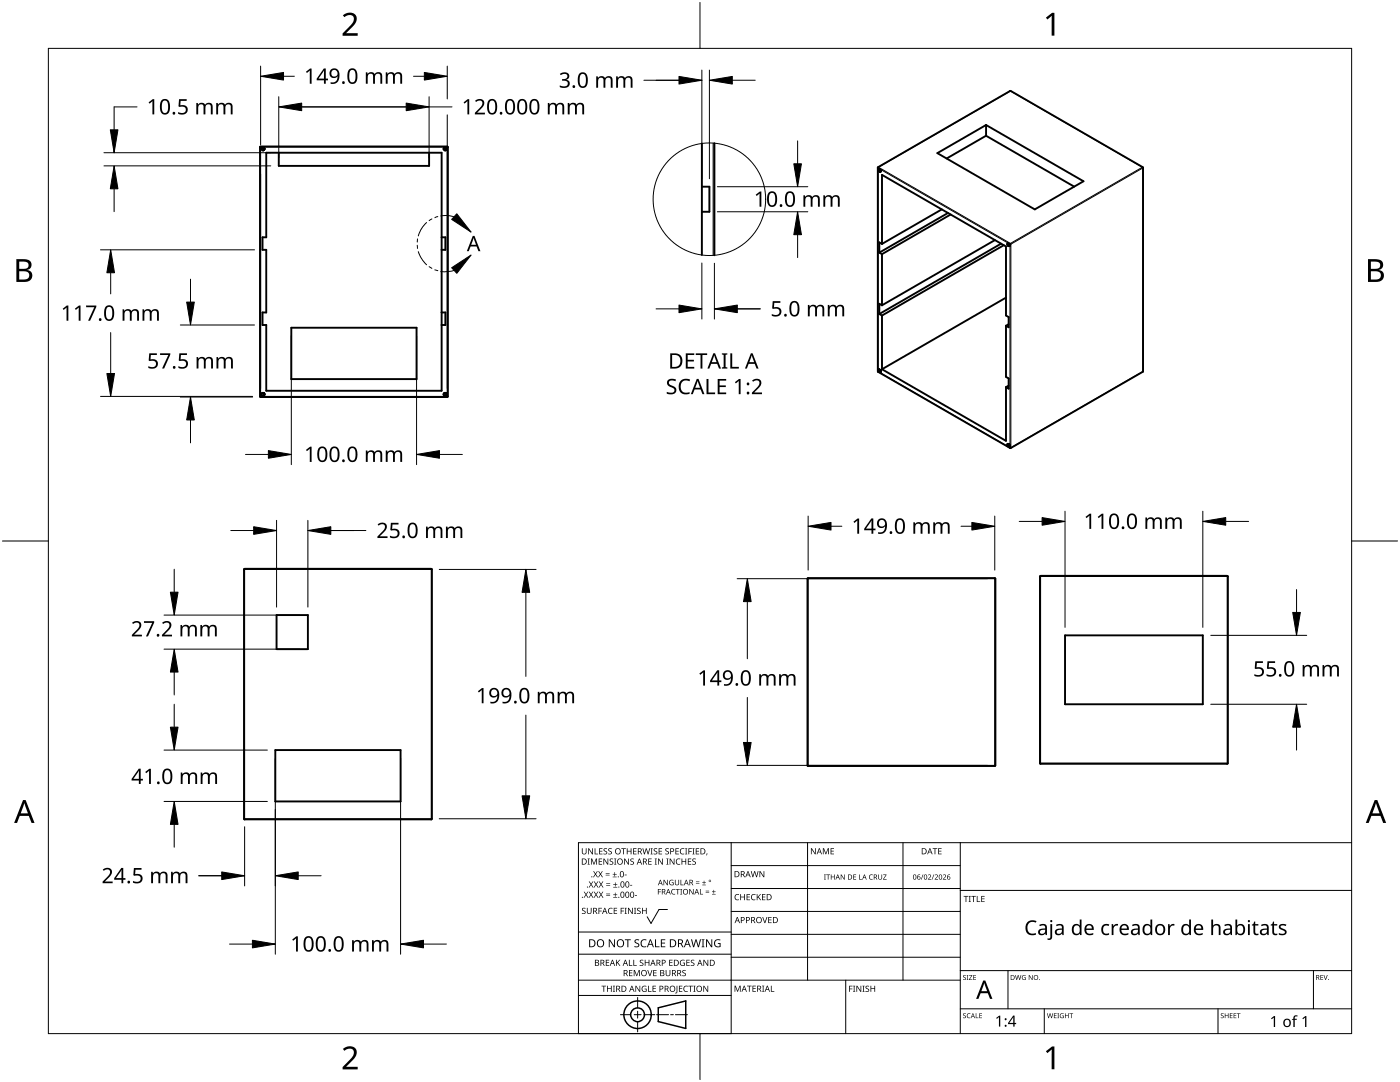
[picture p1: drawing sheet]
<svg xmlns="http://www.w3.org/2000/svg" width="279mm" height="216mm" viewBox="0 0 279 216" stroke-linecap="round" stroke-linejoin="round" font-family="sans-serif">
<g fill="none" stroke="#000" stroke-width=".38">
<path d="M201.7 18.2l-26.5 15.2M201.7 18.2l26.4 15.2v40.7M51.9 29.4l.1-.2 37.2 .1 .2 .1M51.9 29.3v49.8M52.2 29.8l.3 .2M52.6 29.4l-.3 .1-.1 .2a.28 .28 0 0 1 .3-.2 .28 .28 0 0 1 .2 .2 .28 .28 0 0 1-.2 .3l.3-.2M52.6 29.4h.1M52.6 29.4l.2 .3M52.6 29.4l.1 .1M52.7 29.5h.1M52.7 29.5l.1 .2M52.8 29.8h.1"/>
<path d="M52.8 29.7v.1M53.1 30.5h35v47.5h-35v-13.2h-.7v-2.5h.7v-12.5h-.7v-2.5h.7zM55.6 30.5v2.6h30v-2.6M88.5 29.8l.3 .2M88.9 29.4l-.3 .1-.1 .2a.27 .27 0 0 1 .3-.2 .27 .27 0 0 1 .3 .2 .27 .27 0 0 1-.3 .3l.3-.2M88.9 29.4h.1M88.9 29.4l.3 .3M89 29.4l.1 .1M89.1 29.5h.1M89.1 29.5v.1M89.1 29.6h.1M89.1 29.8h.1"/>
<path d="M89.1 29.6v.1M89.1 29.7v.1M89.4 29.3v49.8M140.1 28.6v22.3M140.1 37.3h1.5v5h-1.5M142.6 28.6v22.3M175.2 33.4v40.7M175.3 33.9l.2 .3M175.4 34l.1 .2M175.4 33.8v.2l.1 .2M175.5 33.9l.1 .2M175.5 33.8l.3 .4z"/>
<path d="M175.5 34.2l.2 .1M175.6 33.9l.1 .2M175.6 34.2h.1l-.2-.1v-.3v.3l.3 .1M175.6 33.8l-.2-.1-.1 .2 .2-.1 .3 .2M175.6 33.8h.1M175.6 33.8l.2 .2M175.7 33.8v.1M175.7 33.9h.1M175.7 33.9l.1 .1M175.7 34.3h.1M175.8 34.2l-.1 .1M175.8 34h.1"/>
<path d="M175.8 34.2h.1M175.8 34v.2M187.1 30.6l9.7-5.7 19.4 11.3-9.7 5.6zM196.8 27.1l17.6 10.1M196.8 27.1l-7.9 4.5M196.8 24.9v2.2M88.1 47.3h.8v2.6l-.8-.1M175.5 50.4l.5 .3M176 48.7v-13.8l24.8 14.3v13.8l.5 .3v2l-.5-.3M176 50.7v10.2M176 48.7l-.5-.3v2M188 41.8l-12 6.9"/>
<path d="M189.2 42.5l-13.7 7.9M189.7 42.8l-13.7 7.9M198.6 47.9l-22.6 13M199.8 48.6l-24.3 14.1M200.3 48.9l-24.3 14.1M200.8 59.4l-24.8 14.3M201 48.8l.2 .3M201.1 48.8l.1 .2M201.1 48.6v.1l.1-.1 .3 .2M201.1 48.6h.2M201.1 48.6a.31 .31 0 0 0 0 .4 .31 .31 0 0 0 .3 .1M201.2 48.8l.1 .2"/>
<path d="M201.2 48.6l.3 .4M201.3 48.6h.1M201.3 48.6l.2 .4M201.3 48.7l.1 .2M201.3 48.6v.1M201.3 49l.1 .1M201.3 48.7h.1M201.4 48.7h.1M201.4 48.7l.1 .2M201.4 48.8h.1M201.4 49.1h.1M201.5 49.1h-.1"/>
<path d="M201.5 48.8h.1M201.5 49l-.3-.1v-.3v.3l.2 .2M201.5 48.8v.1M201.5 49.1h.1M201.5 48.9v.1M201.5 49v.1M201.5 49h.1M51.9 79.1l.1 .1h37.3l.1-.1M52.2 78.7l.3 .3M52.6 78.4l-.3 .1-.1 .2a.28 .28 0 0 1 .3-.3 .28 .28 0 0 1 .2 .3 .28 .28 0 0 1-.2 .3M52.6 78.4h.1M52.6 78.4l.2 .3"/>
<path d="M52.6 78.4l.1 .1M52.7 78.5l.1 .1M52.8 78.6v.1M52.8 78.8l-.3 .2M52.8 78.8h.1M52.8 78.7v.1M52.8 78.7h.1M58.1 65.4h25v10.2h-25zM88.1 62.3h.8v2.6l-.8-.1M88.5 78.7l.3 .3M88.9 78.4l-.3 .1-.1 .2a.27 .27 0 0 1 .3-.3 .27 .27 0 0 1 .3 .3 .27 .27 0 0 1-.3 .3l.3-.2M88.9 78.4h.1"/>
<path d="M88.9 78.4l.3 .3M89 78.4h.1M89 78.4l.1 .1M89.1 78.5h.1M89.1 78.5v.1M89.1 78.6v.1M89.1 78.8h.1M89.1 78.7v.1M89.1 78.7h.1M175.2 74.1v.1M175.2 74.2l26.5 15.2M175.3 73.9l.2 .4"/>
<path d="M175.3 73.9l.2-.1 .3 .2M175.4 74l.1 .2M175.4 73.7l-.1 .2M175.4 73.7v.3l.1 .2M175.5 73.7v.4l.2 .1M175.5 73.9l.1 .2M175.5 73.7h-.1M175.5 73.7h.1M175.5 73.7v.4l.3 .1M175.5 62.7l.5 .3M175.5 73.8l.3 .4M175.5 74.2l.2 .1"/>
<path d="M175.5 73.7l.1 .1M175.6 73.9l.1 .2M175.6 74.2h.1M175.6 73.8h.1M175.6 73.8l.2 .2M175.7 73.8h.1M175.7 73.8v.1M175.7 73.9h.1M175.7 73.9v.1M175.7 74.2v.1M175.7 74h.1M175.8 74.2h-.1"/>
<path d="M175.8 74h.1M175.8 74.2h.1M175.8 74v.1M175.8 74.1v.1M176 73.7l24.8 14.3v-10.7M176 63v10.7M176 60.9l-.5-.3v2.1M200.8 65v10.2l.5 .3v2.1l-.5-.3M201.3 76.9l-.5 .4M201.3 64.7l-.5 .3M228.1 74.1l-26.4 15.3M201 88.8l.2 .3"/>
<path d="M201.1 88.8l.1 .2M201.1 88.6a.31 .31 0 0 0 0 .3 .31 .31 0 0 0 .3 .2M201.2 88.8l.1 .2M201.2 88.6l.3 .4M201.3 88.6l.2 .4M201.3 88.7l.1 .2M201.3 89l.1 .1M201.3 88.6l.1 .1M201.3 88.7h.1M201.3 88.7l-.2-.1v.1l.1-.1 .3 .2M201.4 88.7l.1 .2M201.4 88.7h.1"/>
<path d="M201.4 88.7v.1M201.4 89.1h.1M201.4 88.8h.1M201.5 89.1h-.1M201.5 88.8h.1M201.5 89l-.3-.1v-.3v.3l.2 .2M201.5 88.8v.1M201.5 89h.1M201.5 88.9v.1M48.8 113.5l-.1 .1v49.8M86.1 113.5l.1 .1v49.8M86.1 113.5h-37.3"/>
<path d="M161.2 115.5v37.2M161.2 115.4l-.1 .1M161.3 115.3l37.2 .1 .1 .1M198.7 115.5v37.2M207.5 115v37.3M207.6 114.9l-.1 .2M207.7 114.9h37.2M244.9 114.9l.1 .2M245 115v37.3M55.2 122.7h6.2v6.8h-6.2zM212.5 126.8h27.5v13.7h-27.5zM54.9 149.7h25v10.2h-25z"/>
<path d="M161.1 152.7l.1 .2 37.3-.1 .1-.1M207.5 152.3l.1 .1h37.3M245 152.3l-.1 .1M48.7 163.4l.1 .1M48.8 163.5h37.3M86.2 163.4l-.1 .1"/>
</g>
<g fill="none" stroke="#000" stroke-width=".2">
<path d="M201.5 18.2h.2M201.7 18.2l-26.4 15.2M201.7 18.2l26.3 15.2-26.3 15.2-26.4-15.2M51.9 29.3h37.5M52 29.2v50M89.3 29.2v50M142.3 28.6v22.4M175.2 33.5h.1M175.2 33.4h.1M175.2 33.5v40.6l26.4 15.2M175.2 33.5l26.4 15.2M175.3 33.4l-.1 .1"/>
<path d="M228 33.4v.1M228.1 33.5v40.6l-26.4 15.2M228.1 33.5l-26.4 15.2M228.1 33.5h-.1M201.5 48.7h.2M201.5 48.7l.1-.1 .1 .1M201.6 48.7v40.6M201.7 48.7v40.6M51.9 79.1h37.5M175.2 74.1v.1M175.2 74.2h.1M228 74.2h.1"/>
<path d="M228.1 74.1l-.1 .1M201.5 89.4h.2M201.5 89.4h.1M201.7 89.4h.1M48.7 113.6h37.5M48.8 113.5v50M86.1 113.5v50M161.2 115.5h37.5M161.3 115.3v37.5M198.5 115.3v37.5M207.5 115h37.5M207.7 114.9v37.5"/>
<path d="M244.9 114.9v37.5M161.2 152.7h37.5M207.5 152.3h37.5M48.7 163.4h37.5"/>
</g>
<circle cx="141.6" cy="39.8" r="11.2" fill="none" stroke="#000" stroke-width=".2"/>
<path d="M9.7 9.7h260v196.5h-260z" fill="none" stroke="#000" stroke-width=".2"/>
<path d="M139.7 .5v9.2M.5 108h9.2M269.7 108h9.2M139.7 206.2v9.2" fill="none" stroke="#000" stroke-width=".2"/>
<g fill="#000">
<path d="M68.4 3.1a1.64 1.64 0 0 1 2.8 .4 2.52 2.52 0 0 1-1.2 2.2l-.9 .9h2.3v.5h-3v-.4l1.2-1.2a1.95 1.95 0 0 0 .9-2.2 1.23 1.23 0 0 0-1.8 .1zM208.7 3.5l1.3-.9h.4v4.5h-.5v-4l-.9 .8zM68.4 209.3a1.64 1.64 0 0 1 2.8 .4 2.52 2.52 0 0 1-1.2 2.2l-.9 1h2.3v.5h-3v-.5l1.2-1.2a1.95 1.95 0 0 0 .9-2.1 1.23 1.23 0 0 0-1.8 .1zM208.7 209.8l1.3-1h.4v4.6h-.5v-4l-.9 .7z"/>
<path d="M3.3 51.7h1.3a1.28 1.28 0 0 1 1.7 1.3 1.04 1.04 0 0 1-.9 .9 1.23 1.23 0 0 1 1 1.5 1.23 1.23 0 0 1-1.5 .9h-1.6zM3.8 54.1v1.7h1a.86 .86 0 0 0 1-.9 .86 .86 0 0 0-1.1-.8zM3.8 52.2v1.4h.9a.78 .78 0 0 0 1-.7 .78 .78 0 0 0-1.1-.7z"/>
<path d="M273 51.7h1.3a1.28 1.28 0 0 1 1.7 1.3 1.04 1.04 0 0 1-.8 .9 1.23 1.23 0 0 1 1 1.5 1.23 1.23 0 0 1-1.6 .9h-1.6zM273.6 54.1v1.7h.9a.86 .86 0 0 0 1.1-.9 .86 .86 0 0 0-1.1-.8zM273.6 52.2v1.4h.8a.78 .78 0 0 0 1-.7 .78 .78 0 0 0-1.1-.7z"/>
<path d="M4.6 159.6h.5l1.8 4.6h-.6l-.6-1.4h-1.8l-.5 1.4h-.6zM4.8 160.2l-.7 2.1h1.5z"/>
<path d="M274.3 159.6h.6l1.7 4.6h-.6l-.5-1.4h-1.8l-.6 1.4h-.5zM274.6 160.2l-.7 2.1h1.4z"/>
</g>
<g fill="none" stroke="#000" stroke-width=".2">
<path d="M145.9 168.1v38.1h-30.5v-38.1h154.3M145.9 172.7h45.7M145.9 177.3h45.7M161.2 168.1v27.5M180.2 168.1v27.5M191.6 168.1v38.1M191.6 177.7h78.1M115.4 198.6h30.5M115.4 195.6h76.2M115.4 190.4h30.5M115.4 186h30.5M127.3 199v2.1"/>
<path d="M133.2 181.5h-1.7l-1.6 2.8-.7-1.4M145.9 181.9h45.7M145.9 186.4h45.7M145.9 191h45.7M168.8 195.6v10.6M191.6 193.7h78.1M201.2 193.7v7.6M262.1 193.7v7.6M123.8 202.5h2.1M126.6 202.5h1.3M127.3 201.8v1.4M127.3 203.8v2.1"/>
<path d="M128.6 202.5h2.1M131 202.5h2.4M133.8 202.5h.6M134.8 202.5h2.4M191.6 201.3h78.1M208.4 201.3v4.9M243.1 201.3v4.9"/>
</g>
<g fill="#000">
<path d="M116.1 169.3h.2v.8a.32 .32 0 0 0 .3 .3 .32 .32 0 0 0 .3-.3v-.8h.2v.8a.47 .47 0 0 1-.5 .4 .47 .47 0 0 1-.5-.5zM116.5 177.9h.2l.3 .5 .3-.5h.1l-.4 .6 .4 .6h-.1l-.3-.5-.4 .5h-.1l.4-.6zM117.3 171.3h.4l-.1 .1v1l.1 .1h-.4l.1-.1v-1zM117.4 169.3h.2l.6 1v-1h.1v1.2h-.1l-.7-1v1h-.1zM117.5 177.9h.2l.3 .5 .3-.5h.1l-.4 .6 .4 .6h-.1l-.4-.5-.3 .5h-.1l.4-.6zM117.5 175.9h.2l.3 .5 .3-.5h.1l-.4 .6 .5 .6h-.2l-.3-.5-.4 .5h-.1l.4-.6zM117.9 171.3h.3l.3 1 .4-1h.3v1.2h-.2v-1l-.4 1h-.1l-.4-1v1h-.2zM118.7 169.3h.1v1h.6v.2h-.7zM118.4 173.8h.1l.3 .5 .3-.5h.2l-.4 .6 .4 .7h-.1l-.4-.6-.3 .6h-.1l.4-.7zM118.5 177.9h.2l.2 .5 .3-.5h.2l-.4 .6 .4 .6h-.1l-.4-.5-.3 .5h-.1l.4-.6zM118.5 175.9h.2l.3 .5 .3-.5h.1l-.4 .6 .4 .6h-.1l-.3-.5-.4 .5h-.1l.4-.6zM119.5 171.3h.7v.1h-.6v.4h.5v.2h-.5v.4h.6v.1h-.7z"/>
<path d="M119.6 169.3h.6v.1h-.5v.4h.5v.1h-.5v.4h.5v.2h-.6zM119.4 173.8h.1l.3 .5 .3-.5h.2l-.4 .6 .4 .7h-.1l-.4-.6-.3 .6h-.2l.5-.7zM119.5 177.9h.1l.3 .5 .3-.5h.2l-.4 .6 .4 .6h-.1l-.4-.5-.3 .5h-.1l.4-.6zM119.5 175.9h.2l.3 .5 .3-.5h.1l-.4 .6 .4 .6h-.1l-.4-.5-.3 .5h-.1l.4-.6zM120.9 174.6h.8v.1h-.8zM120.9 174.2h.8v.1h-.8zM121 178.7h.8v.1h-.8zM121 178.3h.8v.1h-.8zM121 176.6h.8v.1h-.8zM121 176.3h.8v.1h-.8zM120.5 169.4l.4-.1h.3l-.1 .1a.25 .25 0 0 0-.4-.1 .25 .25 0 0 0 0 .4l.4 .3 .1 .2-.3 .3-.5-.1v-.1h.2a.27 .27 0 0 0 .4-.1 .27 .27 0 0 0-.3-.3l-.2-.2zM120.4 171.3h.2l.7 1-.1-1h.2v1.2h-.2l-.6-1v1h-.2z"/>
<path d="M121.4 169.4l.5-.1h.2v.1a.25 .25 0 0 0-.4-.1 .25 .25 0 0 0 0 .4l.4 .3v.2l-.2 .3-.5-.1v-.1h.1a.27 .27 0 0 0 .5-.1 .27 .27 0 0 0-.4-.3l-.2-.2zM122.3 174.9h.8v.2h-.8zM122.4 179h.8v.1h-.8zM122.4 177h.8v.1h-.8zM121.7 171.4l.4-.1 .3 .1-.1 .1a.25 .25 0 0 0-.4-.1 .25 .25 0 0 0 0 .4 .42 .42 0 0 1 .5 .5 .42 .42 0 0 1-.7 .2l-.1-.2 .2 .1a.27 .27 0 0 0 .5-.2 .27 .27 0 0 0-.4-.3l-.2-.2zM122.6 174h.1v.4h.4v.1h-.4v.4h-.1v-.4h-.3v-.1h.3zM122.7 178.1h.1v.4h.4v.1h-.4v.3h-.1v-.3h-.3v-.1h.3zM122.7 176.1h.2v.3h.3v.2h-.3v.3h-.2v-.3h-.3v-.2h.3zM122.6 171.3h.4l-.1 .1v1l.1 .1h-.4l.1-.1v-1zM124 169.3h.9v.1h-.4v1.1h-.1v-1.1h-.4zM124.7 174.5h.4v.2h-.4zM124.6 171.3h.1l.7 1v-1h.1v1.2h-.2l-.6-1v1h-.1z"/>
<path d="M125.7 176.6h.5v.1h-.5zM125.1 169.3h.1v.5h.7v-.5h.1v1.2h-.1v-.6h-.7v.6h-.1zM125.8 171.4l.5-.1 .2 .1v.1a.25 .25 0 0 0-.4-.1 .25 .25 0 0 0 0 .4 .42 .42 0 0 1 .4 .5 .42 .42 0 0 1-.7 .2v-.2l.1 .1a.27 .27 0 0 0 .5-.2 .27 .27 0 0 0-.4-.3l-.2-.2zM126.7 178.6h.4v.2h-.4zM126.4 169.3h.6v.1h-.5v.4h.5v.1h-.5v.4h.5v.2h-.6zM128.2 169.3h.2l.2 1 .3-1h.2l.2 1 .3-1h.1l-.3 1.2h-.1l-.3-1.1-.3 1.1h-.2zM129.4 171.3h.7v.1h-.6v.4h.5v.2h-.5v.4h.6v.1h-.7zM129.8 169.3h.5l-.2 .1v1l.2 .1h-.5l.2-.1v-1zM130.7 171.3h.4l-.1 .1v1l.1 .1h-.4l.1-.1v-1zM130.5 169.4l.4-.1h.3l-.1 .1a.25 .25 0 0 0-.4-.1 .25 .25 0 0 0 0 .4l.4 .3 .1 .2-.2 .3-.6-.1v-.1h.2a.27 .27 0 0 0 .4-.1 .27 .27 0 0 0-.3-.3l-.2-.2zM131.3 177.4h.6v.1h-.5v.4h.5v.1h-.5v.5h-.1zM131.4 169.3h.7v.1h-.5v.4h.5v.1h-.5v.4h.5v.2h-.7z"/>
<path d="M131.3 171.3h.2l.7 1v-1h.1v1.2h-.2l-.6-1v1h-.2zM132.4 175.6h.2l.6 .9v-.9h.1v1h-.2l-.6-.9v.9h-.1zM133 171.3h.4l-.1 .1v1l.1 .1h-.4l.1-.1v-1zM132.8 169.4l.4-.1h.3l-.1 .1a.25 .25 0 0 0-.3-.1 .25 .25 0 0 0 0 .4l.4 .3v.2l-.2 .3-.5-.1v-.1h.1a.27 .27 0 0 0 .5-.1 .27 .27 0 0 0-.4-.3l-.2-.2zM133.7 175.7l.5-.2 .2 .1v.1a.45 .45 0 0 0-.7 .4 .45 .45 0 0 0 .6 .4v-.3h-.2v-.1h.3v.5a.6 .6 0 0 1-.8-.1 .6 .6 0 0 1 .1-.8zM134.1 177.5l.4-.1h.3l-.1 .2a.44 .44 0 0 0-.6 .4 .44 .44 0 0 0 .6 .3 .52 .52 0 0 1-.7 0 .52 .52 0 0 1 .1-.8zM133.6 171.3h.2l.7 1v-1h.1v1.2h-.2l-.6-1v1h-.2zM134.9 177.4h.8v.1h-.4v1h-.1v-1h-.3zM135 171.5l.5-.2 .3 .1-.1 .1a.49 .49 0 0 0-.7 .4 .49 .49 0 0 0 .7 .5 .52 .52 0 0 1-.6 0 .52 .52 0 0 1-.2-.6zM134.8 169.3h.7v.1h-.6v.4h.5v.1h-.5v.4h.6v.2h-.7zM134.7 175.6h.1v.7a.28 .28 0 0 0 .3 .2 .28 .28 0 0 0 .3-.2v-.7h.1v.7a.42 .42 0 0 1-.4 .4 .42 .42 0 0 1-.4-.4zM135.8 175.6h.2v.9h.4v.1h-.6z"/>
<path d="M135.8 177.4h.3l-.1 .1v.9l.1 .1h-.3l.1-.1v-.9zM135.8 169.4l.4-.1h.4l-.1 .1h-.2a.49 .49 0 0 0-.4 .6 .49 .49 0 0 0 .7 .3 .52 .52 0 0 1-.7 .1 .52 .52 0 0 1-.2-.6zM136 171.3h.2v.5h.6v-.5h.1v1.2h-.1v-.5h-.6v.5h-.2zM136.7 169.3h.5l-.2 .1v1l.2 .1h-.5l.2-.1v-1zM137.4 169.3h.7v.1h-.6v.4h.5v.2h-.5v.5h-.1zM137.3 171.3h.7v.1h-.6v.4h.5v.2h-.5v.4h.6v.1h-.7zM137.6 177.4h.1l.6 .9v-.9h.1v1.1h-.1l-.6-.9v.9h-.1zM138.2 169.3h.4l-.1 .1v1l.1 .1h-.4l.1-.1v-1zM138.9 176.2h.7v.1h-.7zM138.9 175.9h.7v.1h-.7zM138.2 171.4l.4-.1 .3 .1-.1 .1a.25 .25 0 0 0-.4-.1 .25 .25 0 0 0 0 .4 .42 .42 0 0 1 .5 .5 .42 .42 0 0 1-.7 .2l-.1-.2 .2 .1a.27 .27 0 0 0 .5-.2 .27 .27 0 0 0-.4-.3l-.2-.2zM138.9 169.3h.6v.1h-.5v.4h.5v.1h-.5v.4h.5v.2h-.6z"/>
<path d="M139.7 177.4h.1v1h.5v.1h-.6zM140.1 176.5h.8v.1h-.8zM140.5 175.7h.1v.3h.3v.2h-.3v.3h-.1v-.3h-.4v-.2h.4zM140.8 178h.7v.2h-.7zM140.8 177.7h.7v.1h-.7zM141 170.3h.2l-.3 .4zM142.1 178.4h.7v.1h-.7zM142.4 177.6h.1v.3h.3v.1h-.3v.3h-.1v-.3h-.3v-.1h.3zM146.8 178.6l.4-.2 .3 .1v.1a.49 .49 0 0 0-.7 .4 .49 .49 0 0 0 .7 .5 .52 .52 0 0 1-.7 0 .52 .52 0 0 1-.2-.6zM147.7 178.4h.2v.5h.6v-.5h.2v1.2h-.2v-.5h-.6v.5h-.2zM149 178.4h.7v.1h-.5v.4h.4v.2h-.4v.4h.5v.1h-.7zM150 178.6l.5-.2 .3 .1-.1 .1a.49 .49 0 0 0-.7 .4 .49 .49 0 0 0 .8 .5 .52 .52 0 0 1-.7 0 .52 .52 0 0 1-.2-.6z"/>
<path d="M149.8 173.8h.2l.3 1.1 .2-1.1h.2l.3 1.1 .2-1.1h.2l-.3 1.2h-.2l-.3-1-.3 1h-.1zM151 178.4h.2v.6l.5-.6h.2l-.5 .5 .5 .7h-.2l-.4-.6-.1 .6h-.2zM151.6 173.8h.1l.7 1v-1h.1v1.2h-.1l-.7-1v1h-.1zM152.1 178.4h.7v.1h-.6v.4h.5v.2h-.5v.4h.6v.1h-.7zM161.8 169.3h.2l.7 1v-1h.1v1.2h-.2l-.6-1v1h-.2zM164.2 169.3h.2l.4 .9 .4-.9h.2v1.2h-.1v-1.1l-.4 1.1h-.1l-.4-1.1v1.1h-.2zM164.5 174.5h.3l-.1 .1v.8l.1 .1h-.3l.1-.1v-.8zM164.9 174.5h.8v.1h-.4v.9h-.1v-.9h-.3zM165.8 169.3h.6v.1h-.5v.4h.5v.1h-.5v.4h.5v.2h-.6zM165.8 174.5h.1v.4h.6v-.4h.1v1h-.1v-.5h-.6v.5h-.1zM167.8 174.5h.1l.6 .8v-.8h.1v1h-.2l-.5-.8v.8h-.1zM170.3 174.5h.6v.1h-.5v.3h.4v.1h-.4v.4h.5v.1h-.6z"/>
<path d="M171.4 174.5h.2v.9h.4v.1h-.6zM173.6 174.6l.4-.1h.2l-.1 .2a.41 .41 0 0 0-.6 .3 .41 .41 0 0 0 .7 .4 .48 .48 0 0 1-.7-.1 .48 .48 0 0 1 .1-.7zM175.3 174.5h.1v.7a.26 .26 0 0 0 .3 .2 .26 .26 0 0 0 .2-.2v-.7h.1v.7a.39 .39 0 0 1-.3 .3 .39 .39 0 0 1-.4-.3zM176.2 174.5h.7l-.5 .9h.5v.1h-.7l.6-.9h-.6zM184.2 174.5h.1l-.4 1h-.1zM185.2 174.6a.37 .37 0 0 1 .6 0 .37 .37 0 0 1-.2 .6l-.3 .2h.6v.1h-.7l.3-.4a.27 .27 0 0 0 .2-.3 .27 .27 0 0 0-.3-.2zM186.3 174.5h.2l-.4 1h-.2zM186.1 169.3h.9v.1h-.3v1.1h-.2v-1.1h-.4zM186.5 174.6a.37 .37 0 0 1 .6 0 .37 .37 0 0 1-.2 .6l-.2 .2h.5v.1h-.7l.3-.4a.27 .27 0 0 0 .3-.3 .27 .27 0 0 0-.4-.2zM187.2 169.3h.7v.1h-.5v.4h.5v.1h-.5v.4h.5v.2h-.7zM188.2 174.6a.37 .37 0 0 1 .6 0 .37 .37 0 0 1-.3 .6l-.2 .2h.5v.1h-.6l.2-.4a.27 .27 0 0 0 .3-.3 .27 .27 0 0 0-.4-.2zM192.3 178.8h.9v.1h-.3v1.1h-.2v-1.1h-.4z"/>
<path d="M193.3 178.8h.5l-.2 .1v1l.2 .1h-.5l.2-.1v-1zM193.8 178.8h1v.1h-.4v1.1h-.2v-1.1h-.4zM194.9 178.8h.2v1.1h.5v.1h-.7zM195.8 178.8h.7v.1h-.5v.4h.5v.1h-.5v.5h.5v.1h-.7zM116.2 181.3l.4-.2 .3 .1-.1 .1a.25 .25 0 0 0-.4-.1 .25 .25 0 0 0 0 .4l.4 .2 .1 .3-.3 .3-.5-.1v-.1h.2a.27 .27 0 0 0 .4-.1 .27 .27 0 0 0-.3-.3l-.2-.2zM117.1 181.1h.2v.8a.32 .32 0 0 0 .3 .3 .32 .32 0 0 0 .3-.3v-.8h.2v.8a.47 .47 0 0 1-.5 .5 .47 .47 0 0 1-.5-.5zM119.4 181.1h.7v.2h-.5v.4h.5v.1h-.5v.6h-.2zM120 196.7h1v.1h-.4v1.1h-.2v-1.1h-.4zM120.9 191.5h.7v.1h-.5v.4h.4v.2h-.4v.4h.5v.1h-.7zM121.5 181.3l.4-.2 .4 .1-.1 .1a.49 .49 0 0 0-.7 .5 .49 .49 0 0 0 .7 .4 .52 .52 0 0 1-.6 .1 .52 .52 0 0 1-.3-.6zM121.1 196.7h.2v.5h.6v-.5h.2v1.2h-.2v-.6h-.6v.6h-.2zM121.5 187.4h.2l.9 1.3v-1.3h.1v1.6h-.2l-.8-1.3v1.3h-.2z"/>
<path d="M122.3 196.7h.4l-.1 .1v1l.1 .1h-.4l.2-.1v-1zM122.5 181.1h.7v.2h-.6v.4h.5v.1h-.5v.4h.6v.2h-.7zM122.9 191.5h.2v.6l.5-.6h.2l-.5 .5 .5 .7h-.2l-.4-.6-.1 .6h-.2zM123.9 181.1h.6v.2h-.5v.4h.5v.1h-.5v.6h-.1zM124.7 181.1h.4l-.2 .2v.9l.2 .2h-.4l.1-.2v-.9zM124.7 187.4h1.2v.2h-.5v1.4h-.2v-1.4h-.5zM125.5 191.5h.2v1.1h.5v.1h-.7zM125.5 193.6h.7v.1h-.5v.4h.5v.1h-.5v.4h.5v.2h-.7zM125.3 181.1h.2l.7 1.1-.1-1.1h.2v1.3h-.2l-.6-1v1h-.2zM126.4 191.5h.2v1.1h.5v.1h-.7zM126.5 181.1h.5l-.2 .2v.9l.2 .2h-.5l.2-.2v-.9zM126.5 193.6h.2l.4 1 .4-1h.2v1.2h-.2v-1.1l-.4 1.1h-.1l-.4-1.1v1.1h-.1z"/>
<path d="M126.7 187.6l.3-.2 .6 .1-.2 .1a.33 .33 0 0 0-.6 .2 .33 .33 0 0 0 .4 .4 .47 .47 0 0 1 .4 .6 .47 .47 0 0 1-.7 .2h-.3v-.2h.2a.35 .35 0 0 0 .6-.2 .35 .35 0 0 0-.5-.4l-.3-.2zM126.8 196.7h.2l.6 1v-1h.2v1.2h-.2l-.7-1 .1 1h-.2zM127.2 181.3l.4-.2 .3 .1-.1 .1a.25 .25 0 0 0-.4-.1 .25 .25 0 0 0 0 .4l.4 .2 .1 .3-.3 .3-.5-.1v-.1h.2a.27 .27 0 0 0 .4-.1 .27 .27 0 0 0-.3-.3l-.2-.2zM127.7 191.6l.5-.1 .2 .1v.1a.25 .25 0 0 0-.4-.1 .25 .25 0 0 0 0 .4l.4 .2v.3l-.2 .2h-.5v-.2l.1 .1a.27 .27 0 0 0 .5-.2 .27 .27 0 0 0-.4-.3l-.2-.2zM128 187.6l.6-.2 .4 .1v.2a.64 .64 0 0 0-1 .5 .64 .64 0 0 0 1 .6v.2a.83 .83 0 0 1-1.1-.3 .83 .83 0 0 1 .1-1.1zM128.2 196.8l.6-.1 .2 .1v.1a.5 .5 0 0 0-.8 .4 .5 .5 0 0 0 .7 .5v-.4h-.3v-.1h.4v.6a.66 .66 0 0 1-.8-.2 .66 .66 0 0 1 0-.9zM128.1 181.1h.2v.6h.6v-.6h.2v1.3h-.2v-.6h-.6v.6h-.2zM129.2 193.6h.1l.4 1 .3-1h.2l-.4 1.2h-.2zM129.3 196.7h.2v1.1h.5v.1h-.7zM128.7 191.5h.1v.5h.6v-.5h.2v1.2h-.2v-.5h-.6v.5h-.1zM130.7 187.4h.2v1.4h.7v.2h-.9zM130.2 196.7h.7v.1h-.5v.4h.5v.1h-.5v.5h.5v.1h-.7z"/>
<path d="M130.4 193.6h.6v.1h-.5v.4h.5v.1h-.5v.4h.5v.2h-.6zM131.9 187.4h.9v.2h-.7v.5h.6v.2h-.6v.5h.7v.2h-.9zM132.8 193.6h.2v.7a.32 .32 0 0 0 .3 .4 .32 .32 0 0 0 .3-.4v-.7h.2v.7a.47 .47 0 0 1-.5 .5 .47 .47 0 0 1-.5-.5zM133.5 191.5h.7v.1h-.5v.4h.5v.2h-.5v.4h.5v.1h-.7zM135 196.7h.2v1.3l-.1 .2h-.3l-.1-.1 .3-.2zM135.5 196.7h.7v.1h-.5v.4h.4v.1h-.4v.5h.5v.1h-.7zM135.8 191.7l.5-.2 .4 .1-.1 .1a.5 .5 0 0 0-.8 .4 .5 .5 0 0 0 .7 .5v-.4h-.2v-.1h.4v.6a.66 .66 0 0 1-.9-.1 .66 .66 0 0 1 0-.9zM136.2 193.7l.4-.2 .3 .1-.1 .1a.25 .25 0 0 0-.4-.1 .25 .25 0 0 0 0 .4 .42 .42 0 0 1 .5 .6 .42 .42 0 0 1-.7 .2l-.1-.2h.2a.27 .27 0 0 0 .5-.1 .27 .27 0 0 0-.4-.3l-.2-.2zM136.5 196.8l.5-.1 .3 .1-.1 .1a.49 .49 0 0 0-.7 .4 .49 .49 0 0 0 .8 .4 .52 .52 0 0 1-.7 .1 .52 .52 0 0 1-.2-.6zM137 191.5h.7v.1h-.6v.4h.5v.2h-.5v.4h.6v.1h-.7zM137.4 196.7h.9v.1h-.4v1.1h-.1v-1.1h-.4zM137.9 191.6l.4-.1 .3 .1-.1 .1a.25 .25 0 0 0-.4-.1 .25 .25 0 0 0 0 .4l.4 .2 .1 .3-.2 .2h-.6v-.2l.2 .1a.27 .27 0 0 0 .5-.2 .27 .27 0 0 0-.4-.3l-.2-.2z"/>
<path d="M138.4 196.7h.4l-.1 .1v1l.1 .1h-.4l.1-.1v-1zM137.9 187.4h.2l.3 1.4 .4-1.4h.2l.4 1.4 .3-1.4h.2l-.4 1.6h-.2l-.4-1.3-.4 1.3h-.2zM140 187.4h.6l-.2 .2v1.3l.2 .1h-.6l.2-.1v-1.3zM140.4 196.7h.1l.7 1v-1h.1v1.2h-.1l-.7-1v1h-.1zM140.4 191.5h.2l.6 1v-1h.1v1.2h-.1l-.7-1v1h-.1zM140.9 187.4h.2l.9 1.3v-1.3h.2v1.6h-.3l-.8-1.3v1.3h-.2zM142.7 187.6l.7-.2 .4 .1-.1 .2a.65 .65 0 0 0-1 .5 .65 .65 0 0 0 .9 .6v-.4h-.3v-.2h.5v.7a.86 .86 0 0 1-1.1-.1 .86 .86 0 0 1 0-1.2zM146.6 196.7h.2l.4 1 .4-1h.2v1.2h-.1v-1.1l-.4 1.1h-.2l-.4-1.1v1.1h-.1zM149.1 196.7h.9v.1h-.4v1.1h-.1v-1.1h-.4zM150.2 196.7h.7v.1h-.6v.4h.5v.1h-.5v.5h.6v.1h-.7zM152.1 183h.2l.3 1 .4-1h.2l-.5 1.2h-.1zM152.1 196.7h.4l-.1 .1v1l.1 .1h-.4l.1-.1v-1z"/>
<path d="M153.8 196.7h.2v1.1h.5v.1h-.7zM153.3 183h.7v.1h-.5v.4h.5v.1h-.5v.5h.5v.1h-.7zM169.5 196.7h.6v.1h-.5v.5h.5v.1h-.5v.5h-.1zM170.2 196.7h.5l-.2 .1v1l.2 .1h-.5l.2-.1v-1zM170.9 196.7h.2l.6 1v-1h.2v1.2h-.2l-.6-1v1h-.2zM172.1 196.7h.5l-.2 .1v1l.2 .1h-.5l.2-.1v-1zM172.8 196.8l.4-.1h.2v.2a.25 .25 0 0 0-.4-.1 .25 .25 0 0 0 0 .4l.4 .2 .1 .3-.3 .2h-.5v-.2l.2 .1a.27 .27 0 0 0 .4-.2 .27 .27 0 0 0-.3-.3l-.3-.2zM173.7 196.7h.2v.5h.6v-.5h.2v1.2h-.2v-.6h-.6v.6h-.2zM192.2 194.7l.4-.1h.2l-.1 .1a.24 .24 0 0 0-.3 0 .24 .24 0 0 0-.1 .3 .24 .24 0 0 0 .4 .1l.1 .1-.1 .3h-.4l-.1-.1a.24 .24 0 0 0 .3 .1 .24 .24 0 0 0 .1-.3l-.4-.3zM192.9 194.6h.4l-.1 .1v.7l.1 .1h-.4l.1-.1v-.7zM193.4 194.6h.6l-.5 .8h.6v.1h-.7l.5-.8h-.5zM194.2 194.6h.6v.1h-.4v.3h.4v.1h-.4v.3h.4v.1h-.6z"/>
<path d="M202.6 194.6h.1l.2 .8 .2-.8h.2l.2 .8 .2-.8h.1l-.2 .9h-.2l-.2-.8-.2 .8h-.2zM204.1 194.7l.3-.1h.3l-.1 .1a.4 .4 0 0 0-.6 .4 .4 .4 0 0 0 .6 .3v-.3l-.2-.1h.3v.5a.53 .53 0 0 1-.7-.1 .53 .53 0 0 1 .1-.7zM205 184a1.63 1.63 0 0 1 1.9-.2l-.2 .3a1.14 1.14 0 0 0-1.4 .1 1.14 1.14 0 0 0-.2 1.4 1.11 1.11 0 0 0 1.6 .6v.3a1.5 1.5 0 0 1-1.8-.3 1.5 1.5 0 0 1-.1-1.9zM205.3 194.6h.2l.5 .8v-.8h.1v.9h-.2l-.5-.8v.8h-.1zM209.6 184.4h.4v2.5a.62 .62 0 0 1-1 .6v-.3h.5l.1-.2zM220 184.7l.5-.3h.5l.4 .1-.1 .3a.8 .8 0 0 0-1.2 .7 .8 .8 0 0 0 1.1 .7h.1v.3a1.12 1.12 0 0 1-1.4-.3 1.12 1.12 0 0 1 0-1.4zM221.9 184.4h.3v.4l.4-.4h.5v.3h-.5l-.3 .3-.1 1.6h-.3zM233.1 184.4h.3l.1 .4 .4-.4h.5v.3h-.5l-.3 .3-.1 1.6h-.4zM241.7 183.5h.4v1.2a.84 .84 0 0 1 .9-.3 .84 .84 0 0 1 .6 .8v1.4h-.4v-1.4a.59 .59 0 0 0-.7-.5 .59 .59 0 0 0-.4 .8v1.1h-.4zM250.3 183.9h.2v.5h.6v.3h-.6v1.2l.2 .4h.5v.3a.67 .67 0 0 1-1.1-.7v-1.2h-.3v-.2l.3-.1zM254.1 183.9h.2v.5h.6v.3h-.6v1.2l.2 .4h.4v.3a.67 .67 0 0 1-1-.7v-1.2h-.3v-.2l.3-.1zM255.3 184.6a1.29 1.29 0 0 1 1.4-.1l-.1 .3-.5-.1a.35 .35 0 0 0-.5 .1 .35 .35 0 0 0 .4 .5l.6 .3 .2 .4a1 1 0 0 1-1.6 .5v-.3l.7 .1 .5-.1v-.4l-.5-.2a.65 .65 0 0 1-.6-1z"/>
<path d="M263.5 194.6h.6v.1h-.5v.3h.4v.1h-.4v.3h.5v.1h-.6zM264.1 194.6h.2l.2 .8 .3-.8h.2l-.4 .9h-.1zM192.2 202.3l.4-.1h.2l-.1 .1a.24 .24 0 0 0-.3 0 .24 .24 0 0 0-.1 .3 .24 .24 0 0 0 .4 .1l.1 .2-.1 .2-.4 .1-.1-.2a.24 .24 0 0 0 .3 .1 .24 .24 0 0 0 .1-.3l-.4-.2zM193.1 202.3l.6-.1-.3 .1a.4 .4 0 0 0-.3 .5 .4 .4 0 0 0 .5 .2 .46 .46 0 0 1-.6 0 .46 .46 0 0 1 .1-.7zM194.7 202.2h.1v.8h.5v.2h-.6zM195.4 202.2h.6v.1h-.4v.3h.4v.1h-.4v.4h.4v.1h-.6zM198.8 203.1l.6-.4h.2v2.1h-.2v-1.9l-.5 .4zM209 202.2h.1l.2 .8 .2-.8h.1l.3 .8 .2-.8h.1l-.3 1h-.1l-.2-.9-.3 .9h-.1zM210.3 202.2h.6v.1h-.4v.3h.3v.1h-.3v.4h.4v.1h-.6zM211 202.2h.4l-.2 .1v.8l.2 .1h-.4l.1-.1v-.8zM211.6 202.3l.7-.1-.1 .1a.4 .4 0 0 0-.6 .4 .4 .4 0 0 0 .6 .3v-.2l-.2-.2h.3v.5a.53 .53 0 0 1-.7-.1 .53 .53 0 0 1 0-.7zM212.5 202.2h.2v.4h.5v-.4h.1v1h-.1v-.5h-.5v.5h-.2z"/>
<path d="M213.4 202.2h.8v.1h-.3v.9h-.2v-.9h-.3zM243.7 202.3l.3-.1h.2v.1a.24 .24 0 0 0-.3 0 .24 .24 0 0 0-.1 .3 .24 .24 0 0 0 .3 .1l.1 .2-.1 .2-.4 .1-.1-.2a.24 .24 0 0 0 .4 .1 .24 .24 0 0 0 0-.3l-.3-.2zM244.4 202.2h.2v.4h.5v-.4h.1v1h-.1v-.5h-.5v.5h-.2zM245.4 202.2h.6v.1h-.4v.3h.4v.1h-.4v.4h.4v.1h-.6zM246.2 202.2h.5v.1h-.4v.3h.4v.1h-.4v.4h.4v.1h-.5zM246.8 202.2h.8v.1h-.3v.9h-.2v-.9h-.3zM253.7 203.2l.6-.5h.2v2.2h-.3v-1.9l-.4 .4zM258.2 202.7l.3-.1h.5l-.1 .3-.4-.1-.1 .2v.3h.4v.2h-.4v1.4h-.3v-1.4h-.3l.3-.2zM259.9 203.2l.6-.5h.2v2.2h-.2v-1.9l-.5 .4z"/>
<path d="M116.1 171.3h.4a.61 .61 0 0 1 .6 .6 .61 .61 0 0 1-.6 .6h-.4zM116.3 171.4v1h.1a.48 .48 0 0 0 .5-.5 .48 .48 0 0 0-.4-.5z"/>
<path d="M122.7 169.9a.61 .61 0 0 1 1.2 0 .61 .61 0 0 1-1.2 0zM123 169.5a.47 .47 0 0 0-.1 .7 .47 .47 0 0 0 .8 0v-.1a.45 .45 0 0 0-.1-.6 .45 .45 0 0 0-.6 0z"/>
<path d="M123.1 171.9a.61 .61 0 0 1 1.2 0 .61 .61 0 0 1-1.2 0zM123.5 171.5l-.2 .4a.45 .45 0 0 0 .7 .4 .45 .45 0 0 0 0-.8l-.2-.1z"/>
<path d="M123.9 173.9a.51 .51 0 0 1 .6 .1 .51 .51 0 0 1 0 .7 .44 .44 0 0 1-.6 .3 .44 .44 0 0 1-.2-.6zM123.9 174v.1a.48 .48 0 0 0 .3 .8 .53 .53 0 0 0 .2-.5 .53 .53 0 0 0-.4-.4z"/>
<path d="M124 178a.44 .44 0 0 1 .5 0 .44 .44 0 0 1 .1 .5 .46 .46 0 0 1-.4 .7 .46 .46 0 0 1-.4-.7zM124.1 178.1l-.1 .2a.45 .45 0 0 0 .3 .7 .53 .53 0 0 0 .2-.5 .53 .53 0 0 0-.4-.4z"/>
<path d="M124 176a.44 .44 0 0 1 .5 0 .44 .44 0 0 1 .1 .5 .46 .46 0 0 1-.4 .6 .46 .46 0 0 1-.4-.7zM124.1 176.1l-.1 .4a.31 .31 0 0 0 .2 .5 .31 .31 0 0 0 .3-.5l-.1-.4z"/>
<path d="M124.9 178a.5 .5 0 0 1 .7 .1 .5 .5 0 0 1 0 .6 .44 .44 0 0 1-.6 .4 .44 .44 0 0 1-.2-.6zM125 178.1a.48 .48 0 0 0-.1 .6 .48 .48 0 0 0 .4 .3l.1-.8-.2-.2z"/>
<path d="M124.9 176a.44 .44 0 0 1 .6 0 .44 .44 0 0 1 .1 .5 .46 .46 0 0 1-.5 .6 .46 .46 0 0 1-.3-.7zM125 176.1l-.1 .4a.31 .31 0 0 0 .3 .5 .31 .31 0 0 0 .2-.5v-.4z"/>
<path d="M125.9 178a.5 .5 0 0 1 .6 .1 .5 .5 0 0 1 0 .6 .44 .44 0 0 1-.5 .4 .44 .44 0 0 1-.2-.6zM126 178.1l-.1 .1a.48 .48 0 0 0 .4 .8 .53 .53 0 0 0 .2-.5 .53 .53 0 0 0-.5-.4z"/>
<path d="M127.3 169.3h.3a.35 .35 0 0 1 .5 .2 .35 .35 0 0 1-.3 .4l.4 .6h-.2l-.3-.5h-.3v.5h-.1zM127.4 169.4v.4h.2a.23 .23 0 0 0 .3-.2 .23 .23 0 0 0-.3-.2z"/>
<path d="M127.5 171.3h.2l.4 1.2h-.1l-.2-.4h-.4l-.2 .4h-.1zM127.6 171.5l-.2 .5h.4z"/>
<path d="M128.3 171.3h.3a.35 .35 0 0 1 .5 .2 .35 .35 0 0 1-.3 .5l.4 .5h-.2l-.3-.5h-.2v.5h-.2zM128.5 171.4v.5h.1a.23 .23 0 0 0 .3-.2 .23 .23 0 0 0-.3-.3z"/>
<path d="M131.7 175.5h.1l.5 1.1h-.2l-.1-.3h-.4l-.2 .3h-.1zM131.8 175.7l-.2 .5h.4z"/>
<path d="M132.1 177.4h.3a.31 .31 0 0 1 .4 .2 .31 .31 0 0 1-.2 .4l.3 .5h-.2l-.3-.5h-.2v.5h-.1zM132.2 177.5v.4h.2a.21 .21 0 0 0 .2-.2 .21 .21 0 0 0-.2-.2z"/>
<path d="M133.3 177.4h.1l.5 1.1h-.2l-.1-.4h-.4l-.2 .4h-.1zM133.4 177.5l-.2 .5h.4z"/>
<path d="M133.8 169.3h.6l.1 .2-.1 .4-.5 .1v.5h-.1zM133.9 169.4v.5a.29 .29 0 0 0 .5-.3 .29 .29 0 0 0-.5-.2z"/>
<path d="M136.9 175.5h.1l.4 1.1h-.1l-.1-.3h-.5l-.1 .3h-.1zM137 175.7l-.2 .5h.3z"/>
<path d="M136.2 177.9a.55 .55 0 0 1 1.1 0 .55 .55 0 0 1-1.1 0zM136.4 177.9a.45 .45 0 0 0 .9 0 .45 .45 0 0 0-.9 0z"/>
<path d="M137.6 175.6h.3a.31 .31 0 0 1 .4 .2 .31 .31 0 0 1-.2 .4l.3 .4h-.2l-.2-.4h-.3v.4h-.1zM137.7 175.7v.4h.2a.21 .21 0 0 0 .3-.2 .21 .21 0 0 0-.3-.2z"/>
<path d="M139 177.4h.1l.4 1.1h-.1l-.1-.4h-.5l-.1 .4h-.1zM139.1 177.5l-.2 .5h.3z"/>
<path d="M139.8 169.3h.4a.54 .54 0 0 1 .6 .6 .56 .56 0 0 1-.7 .6h-.3zM140 169.4v.9h.1a.48 .48 0 0 0 .5-.4 .48 .48 0 0 0-.4-.5z"/>
<path d="M141.4 175.8a.25 .25 0 0 1 .5 0 .25 .25 0 0 1-.5 0zM141.5 175.8a.15 .15 0 0 0 .3 0 .15 .15 0 0 0-.3 0z"/>
<path d="M146.6 173.8h.4a.61 .61 0 0 1 .6 .6 .61 .61 0 0 1-.7 .6h-.3zM146.8 174v.9h.1a.43 .43 0 0 0 .5-.5 .41 .41 0 0 0-.4-.4z"/>
<path d="M147.8 173.8h.4a.35 .35 0 0 1 .4 .3 .35 .35 0 0 1-.2 .4l.3 .5h-.2l-.3-.5h-.2v.5h-.2zM148 174v.4h.2a.23 .23 0 0 0 .3-.2 .23 .23 0 0 0-.3-.2z"/>
<path d="M149.2 173.8h.1l.5 1.2h-.1l-.2-.3h-.5l-.1 .3h-.2zM149.3 174l-.2 .5h.4z"/>
<path d="M153 178.4h.4a.55 .55 0 0 1 .6 .6 .56 .56 0 0 1-.6 .6h-.4zM153.2 178.5v1h.1a.48 .48 0 0 0 .5-.5 .48 .48 0 0 0-.4-.5z"/>
<path d="M163.4 169.2h.2l.5 1.3h-.2l-.2-.4h-.4l-.2 .4h-.1zM163.5 169.4l-.2 .6h.4z"/>
<path d="M167.1 174.5h.1l.4 1h-.1l-.1-.3h-.4l-.1 .3h-.2zM167.2 174.6l-.2 .5h.3z"/>
<path d="M169.2 174.5h.4a.46 .46 0 0 1 .5 .5 .47 .47 0 0 1-.6 .5h-.3zM169.4 174.6v.8h.3l.2-.3v-.3z"/>
<path d="M172.5 174.5h.1l.4 1h-.2l-.1-.3h-.4l-.1 .3h-.1zM172.5 174.6l-.1 .5h.3z"/>
<path d="M174.4 174.5h.3a.29 .29 0 0 1 .3 .2 .29 .29 0 0 1-.2 .4l.3 .4h-.1l-.3-.4h-.2v.4h-.1zM174.5 174.6v.4h.2a.2 .2 0 0 0 .2-.2 .2 .2 0 0 0-.2-.2z"/>
<path d="M182.3 174.6h.4l.2 .5a.38 .38 0 0 1-.5 .4 .38 .38 0 0 1-.2-.6zM182.4 174.6l-.1 .2a.38 .38 0 0 0 .3 .6 .41 .41 0 0 0 .2-.5 .41 .41 0 0 0-.4-.3z"/>
<path d="M183.2 174.6l.4-.1-.3 .2-.1 .3a.33 .33 0 0 1 .5 .1 .33 .33 0 0 1-.3 .5 .33 .33 0 0 1-.4-.4zM183.2 175.2a.22 .22 0 0 0 .4 0 .22 .22 0 0 0-.4 0z"/>
<path d="M184 169.3h.3a.61 .61 0 0 1 .6 .6 .61 .61 0 0 1-.6 .6h-.3zM184.1 169.4v.9h.2a.43 .43 0 0 0 .5-.4 .41 .41 0 0 0-.5-.5z"/>
<path d="M184.5 174.6l.1-.1a.51 .51 0 0 1 .4 .5 .51 .51 0 0 1-.4 .5l-.2-.4zM184.6 174.6l-.1 .2a.38 .38 0 0 0 .3 .6 .41 .41 0 0 0 .2-.5 .41 .41 0 0 0-.4-.3z"/>
<path d="M185.5 169.2h.1l.5 1.3h-.1l-.2-.4h-.5l-.1 .4h-.2zM185.6 169.4l-.2 .6h.4z"/>
<path d="M187.5 174.6l.1-.1a.51 .51 0 0 1 .4 .5 .51 .51 0 0 1-.5 .5l-.1-.4zM187.6 174.6l-.1 .2a.38 .38 0 0 0 .3 .6 .41 .41 0 0 0 .1-.5 .41 .41 0 0 0-.3-.3z"/>
<path d="M189.1 174.6l.5-.1-.4 .2-.1 .3a.33 .33 0 0 1 .5 .1 .33 .33 0 0 1-.2 .5 .33 .33 0 0 1-.4-.4zM189.1 175.2a.25 .25 0 0 0 .5 0 .25 .25 0 0 0-.5 0z"/>
<path d="M118.4 181.1h.3a.35 .35 0 0 1 .4 .3 .35 .35 0 0 1-.2 .4l.3 .6h-.1l-.3-.5h-.3v.5h-.1zM118.5 181.3v.4h.2a.23 .23 0 0 0 .3-.2 .23 .23 0 0 0-.3-.2z"/>
<path d="M118.7 191.5h.4a.31 .31 0 0 1 .4 .2 .31 .31 0 0 1-.2 .4 .33 .33 0 0 1 .3 .4 .33 .33 0 0 1-.4 .2h-.5zM118.9 192.2v.4h.2a.23 .23 0 0 0 .3-.2 .23 .23 0 0 0-.3-.2zM118.9 191.6v.4h.2a.21 .21 0 0 0 .3-.2 .21 .21 0 0 0-.3-.2z"/>
<path d="M117.6 187.4h.5a.71 .71 0 0 1 .7 .8 .73 .73 0 0 1-.8 .8h-.4zM117.8 187.6v1.2h.2a.56 .56 0 0 0 .6-.6 .54 .54 0 0 0-.6-.6z"/>
<path d="M119.8 191.5h.4a.35 .35 0 0 1 .4 .3 .35 .35 0 0 1-.2 .4l.3 .5h-.2l-.3-.5h-.2v.5h-.2zM120 191.6v.5h.2a.23 .23 0 0 0 .3-.2 .23 .23 0 0 0-.3-.3z"/>
<path d="M119.3 187.6a.74 .74 0 0 1 .9-.1 .74 .74 0 0 1 .4 .7 .77 .77 0 0 1-1.1 .8 .77 .77 0 0 1-.3-1.3zM119.5 187.7l-.2 .5a.56 .56 0 0 0 .7 .6 .56 .56 0 0 0 .3-.9 .51 .51 0 0 0-.8-.2z"/>
<path d="M120.6 181.1h.2l.4 1.3h-.1l-.2-.4h-.4l-.2 .4h-.1zM120.7 181.3l-.2 .6h.4z"/>
<path d="M122.2 191.5h.1l.5 1.2h-.2l-.1-.3h-.5l-.2 .3h-.1zM122.2 191.7l-.2 .5h.4z"/>
<path d="M123 196.7h.3a.35 .35 0 0 1 .4 .2 .35 .35 0 0 1-.2 .5l.3 .5h-.1l-.3-.5h-.3v.5h-.1zM123.1 196.8v.5h.2a.23 .23 0 0 0 .3-.3 .23 .23 0 0 0-.3-.2z"/>
<path d="M123.3 187.6a.74 .74 0 0 1 .8-.1 .74 .74 0 0 1 .5 .7 .77 .77 0 0 1-1.1 .8 .77 .77 0 0 1-.3-1.3zM123.5 187.7l-.2 .5a.56 .56 0 0 0 .7 .6 .56 .56 0 0 0 .3-.9 .51 .51 0 0 0-.8-.2z"/>
<path d="M124.5 193.6h.3a.35 .35 0 0 1 .4 .2 .35 .35 0 0 1-.2 .4l.3 .6h-.1l-.3-.5h-.3v.5h-.1zM124.6 193.7v.4h.2a.23 .23 0 0 0 .3-.2 .23 .23 0 0 0-.3-.2z"/>
<path d="M124 196.7h.4a.54 .54 0 0 1 .6 .6 .56 .56 0 0 1-.6 .6h-.4zM124.2 196.8v1h.2a.48 .48 0 0 0 .5-.5 .48 .48 0 0 0-.5-.5z"/>
<path d="M124.7 191.5h.2l.4 1.2h-.1l-.2-.3h-.4l-.2 .3h-.1zM124.8 191.7l-.2 .5h.4z"/>
<path d="M126 196.7h.2l.4 1.2h-.1l-.2-.4h-.4l-.2 .4h-.1zM126.1 196.8l-.2 .6h.4z"/>
<path d="M127.9 194.2a.61 .61 0 0 1 1.2 0 .61 .61 0 0 1-1.2 0zM128.2 193.8l-.1 .4a.45 .45 0 0 0 .7 .4 .45 .45 0 0 0 0-.8l-.2-.1z"/>
<path d="M129.7 187.4h.2l.6 1.6h-.2l-.2-.5h-.6l-.2 .5h-.2zM129.8 187.6l-.2 .7h.5z"/>
<path d="M130.2 191.5h.2l.5 1.2h-.2l-.2-.3h-.4l-.2 .3h-.1zM130.3 191.7l-.2 .5h.4z"/>
<path d="M131 191.5h.4a.35 .35 0 0 1 .4 .3 .35 .35 0 0 1-.2 .4l.3 .5h-.2l-.3-.5h-.2v.5h-.2zM131.2 191.6v.5h.2a.23 .23 0 0 0 .2-.2 .23 .23 0 0 0-.3-.3z"/>
<path d="M131.8 193.6h.3a.31 .31 0 0 1 .4 .1 .31 .31 0 0 1-.2 .4 .33 .33 0 0 1 .3 .4 .33 .33 0 0 1-.4 .3h-.4zM131.9 194.2v.4h.3a.23 .23 0 0 0 .2-.2 .23 .23 0 0 0-.3-.2zM131.9 193.7v.4h.2a.21 .21 0 0 0 .3-.2 .21 .21 0 0 0-.3-.2z"/>
<path d="M131.6 196.7h.5l.3 .3-.1 .3-.5 .1v.5h-.2zM131.8 196.8v.5a.29 .29 0 0 0 .4-.2 .29 .29 0 0 0-.4-.3z"/>
<path d="M132.6 196.7h.4a.35 .35 0 0 1 .4 .2 .35 .35 0 0 1-.2 .5l.3 .5h-.2l-.3-.5h-.2v.5h-.2zM132.8 196.8v.5h.2a.23 .23 0 0 0 .3-.3 .23 .23 0 0 0-.3-.2z"/>
<path d="M132.1 191.5h.5l.2 .3-.1 .4-.5 .1v.4h-.1zM132.2 191.6v.5a.29 .29 0 0 0 .5-.2 .29 .29 0 0 0-.5-.3z"/>
<path d="M134.1 193.6h.3a.35 .35 0 0 1 .5 .2 .35 .35 0 0 1-.3 .4l.4 .6h-.2l-.3-.5h-.2v.5h-.2zM134.3 193.7v.4h.1a.23 .23 0 0 0 .3-.2 .23 .23 0 0 0-.3-.2z"/>
<path d="M133.5 197.3a.65 .65 0 0 1 1.3 0 .65 .65 0 0 1-1.3 0zM133.9 196.9a.47 .47 0 0 0-.1 .7 .47 .47 0 0 0 .7 0l.1-.1a.45 .45 0 0 0-.1-.6 .45 .45 0 0 0-.6 0z"/>
<path d="M133.7 187.4h.5a.71 .71 0 0 1 .8 .8 .73 .73 0 0 1-.9 .8h-.4zM133.9 187.6v1.2h.2a.56 .56 0 0 0 .6-.6 .54 .54 0 0 0-.6-.6z"/>
<path d="M135.2 193.6h.3a.35 .35 0 0 1 .4 .2 .35 .35 0 0 1-.2 .4l.3 .6h-.1l-.3-.5h-.3v.5h-.1zM135.3 193.7v.4h.2a.23 .23 0 0 0 .3-.2 .23 .23 0 0 0-.3-.2z"/>
<path d="M134.5 191.5h.4a.54 .54 0 0 1 .6 .6 .56 .56 0 0 1-.7 .6h-.3zM134.6 191.6v1h.2a.48 .48 0 0 0 .5-.5 .48 .48 0 0 0-.5-.5z"/>
<path d="M135.3 187.4h.4a.45 .45 0 0 1 .6 .3 .45 .45 0 0 1-.3 .6l.4 .7h-.2l-.4-.6h-.3v.6h-.2zM135.5 187.6v.6h.2a.3 .3 0 0 0 .4-.3 .3 .3 0 0 0-.4-.3z"/>
<path d="M137.1 187.4h.2l.6 1.6h-.2l-.2-.5h-.6l-.2 .5h-.2zM137.2 187.6l-.3 .7h.5z"/>
<path d="M139.6 191.5h.1l.5 1.2h-.1l-.2-.3h-.5l-.1 .3h-.2zM139.7 191.7l-.2 .5h.4z"/>
<path d="M138.9 197.3a.61 .61 0 0 1 1.2 0 .61 .61 0 0 1-1.2 0zM139.3 196.9a.47 .47 0 0 0-.1 .7 .47 .47 0 0 0 .7 0v-.1a.45 .45 0 0 0-.1-.6 .45 .45 0 0 0-.5 0z"/>
<path d="M141.7 191.5h.3a.54 .54 0 0 1 .6 .6 .56 .56 0 0 1-.6 .6h-.3zM141.8 191.6v1h.2a.48 .48 0 0 0 .5-.5 .48 .48 0 0 0-.5-.5z"/>
<path d="M147.1 183h.1l.5 1.2h-.2l-.1-.4h-.5l-.1 .4h-.2zM147.1 183.1l-.1 .6h.3z"/>
<path d="M147.9 183h.6l.1 .3-.1 .3-.5 .1v.5h-.1zM148 183.1v.5a.29 .29 0 0 0 .5-.2 .29 .29 0 0 0-.5-.3z"/>
<path d="M148.5 196.7h.1l.5 1.2h-.2l-.1-.4h-.5l-.2 .4h-.1zM148.5 196.8l-.2 .6h.4z"/>
<path d="M148.9 183h.5l.3 .3-.2 .3-.5 .1v.5h-.1zM149 183.1v.5a.29 .29 0 0 0 .5-.2 .29 .29 0 0 0-.5-.3z"/>
<path d="M149.9 183h.3a.35 .35 0 0 1 .5 .2 .35 .35 0 0 1-.3 .5l.4 .5h-.2l-.3-.5h-.2v.5h-.2zM150.1 183.1v.5h.1a.23 .23 0 0 0 .3-.3 .23 .23 0 0 0-.3-.2z"/>
<path d="M151.1 196.7h.4a.35 .35 0 0 1 .4 .2 .35 .35 0 0 1-.2 .5l.3 .5h-.2l-.3-.5h-.2v.5h-.2zM151.3 196.8v.5h.2a.23 .23 0 0 0 .2-.3 .23 .23 0 0 0-.2-.2z"/>
<path d="M150.8 183.6a.61 .61 0 0 1 1.2 0 .61 .61 0 0 1-1.2 0zM151.2 183.2a.47 .47 0 0 0-.1 .7 .47 .47 0 0 0 .7 0v-.1a.45 .45 0 0 0 0-.6 .45 .45 0 0 0-.6 0z"/>
<path d="M153.1 196.7h.1l.5 1.2h-.2l-.1-.4h-.5l-.2 .4h-.1zM153.1 196.8l-.2 .6h.4z"/>
<path d="M154.3 183h.3a.55 .55 0 0 1 .6 .6 .56 .56 0 0 1-.6 .6h-.3zM154.4 183.1v1h.2a.48 .48 0 0 0 .5-.5 .48 .48 0 0 0-.5-.5z"/>
<path d="M196.2 195.7h.4l1.5 3.6h-.5l-.5-1.1h-1.4l-.4 1.1h-.5zM196.4 196.1l-.5 1.7h1.1z"/>
<path d="M201.7 194.6h.3a.49 .49 0 0 1 .5 .5 .49 .49 0 0 1-.5 .4h-.3zM201.8 194.7v.7h.4l.1-.2v-.3z"/>
<path d="M206.2 195.1a.5 .5 0 0 1 1 0 .5 .5 0 0 1-1 0zM206.4 195a.4 .4 0 0 0 .8 0 .4 .4 0 0 0-.8 0z"/>
<path d="M207.4 184.5a.9 .9 0 0 1 1-.2 .9 .9 0 0 1 .5 .8v1.5h-.2l-.1-.3a.71 .71 0 0 1-1.1 .2 .71 .71 0 0 1 .1-1.1l1-.1a.51 .51 0 0 0-.2-.6 .51 .51 0 0 0-.6 0l-.3 .1zM207.6 185.7a.48 .48 0 0 0 .3 .7 .48 .48 0 0 0 .6-.4l.1-.5z"/>
<path d="M210.8 184.5a.9 .9 0 0 1 .9-.2 .9 .9 0 0 1 .6 .8v1.5h-.3v-.3a.71 .71 0 0 1-1.2 .2 .71 .71 0 0 1 .1-1.1l1-.1a.51 .51 0 0 0-.2-.6 .51 .51 0 0 0-.5 0l-.3 .1zM211 185.7a.48 .48 0 0 0 .3 .7 .48 .48 0 0 0 .6-.4v-.5z"/>
<path d="M214.3 184.5l.6-.1 .6 .3v-1.2h.3v3.1h-.2l-.1-.3a.96 .96 0 0 1-1.3 .2 .96 .96 0 0 1-.3-1.3zM214.5 184.8a.96 .96 0 0 0 .4 1.5 .91 .91 0 0 0 .6-.7 .91 .91 0 0 0-.4-.9z"/>
<path d="M216.7 184.7a.94 .94 0 0 1 1.1-.2 .94 .94 0 0 1 .5 1.1h-1.5a.83 .83 0 0 0 .5 .7 .83 .83 0 0 0 .9-.1v.3a1.19 1.19 0 0 1-1.6-.3 1.19 1.19 0 0 1 .1-1.5zM217 184.8l-.2 .5h1.1a.54 .54 0 0 0-.3-.6 .54 .54 0 0 0-.6 .1z"/>
<path d="M223.7 184.7a.94 .94 0 0 1 1.1-.2 .94 .94 0 0 1 .5 1.1h-1.5a.83 .83 0 0 0 .5 .7 .83 .83 0 0 0 .9-.1v.3a1.19 1.19 0 0 1-1.6-.3 1.19 1.19 0 0 1 .1-1.5zM224 184.8l-.2 .5h1.1a.54 .54 0 0 0-.3-.6 .54 .54 0 0 0-.6 .1z"/>
<path d="M225.9 184.5a.9 .9 0 0 1 1-.2 .9 .9 0 0 1 .6 .8v1.5h-.3l-.1-.3a.71 .71 0 0 1-1.1 .2 .71 .71 0 0 1 .1-1.1l1-.1a.51 .51 0 0 0-.2-.6 .51 .51 0 0 0-.6 0l-.3 .1zM226.2 185.7l-.1 .4 .4 .2a.63 .63 0 0 0 .6-.8z"/>
<path d="M228.4 184.5l.6-.1 .6 .3v-1.2h.4v3.1h-.3l-.1-.3a.96 .96 0 0 1-1.2 .2 .96 .96 0 0 1-.4-1.3zM228.6 184.8a.88 .88 0 0 0-.2 .9 .88 .88 0 0 0 .7 .6 .95 .95 0 0 0 0-1.6z"/>
<path d="M230.8 184.7a1.02 1.02 0 0 1 1.2-.3 1.02 1.02 0 0 1 .5 1.1 1.06 1.06 0 0 1-1.3 1.1 1.06 1.06 0 0 1-.6-1.6zM231.1 184.8l-.2 .7a.69 .69 0 0 0 .8 .8 .69 .69 0 0 0 .5-1 .64 .64 0 0 0-.4-.6 .64 .64 0 0 0-.7 .1z"/>
<path d="M236.1 184.5l.7-.1 .5 .3v-1.2h.4v3.1h-.3l-.1-.3a.96 .96 0 0 1-1.2 .2 .96 .96 0 0 1-.3-1.3zM236.3 184.8a.88 .88 0 0 0-.2 .9 .88 .88 0 0 0 .7 .6 .95 .95 0 0 0 0-1.6z"/>
<path d="M238.5 184.7a.94 .94 0 0 1 1.2-.2 .94 .94 0 0 1 .4 1.1h-1.5a.83 .83 0 0 0 .5 .7 .83 .83 0 0 0 .9-.1v.3l-.7 .1a1.17 1.17 0 0 1-1-.7 1.17 1.17 0 0 1 .2-1.2zM238.8 184.8l-.2 .5h1.1a.54 .54 0 0 0-.2-.6 .54 .54 0 0 0-.7 .1z"/>
<path d="M244.3 184.5a.9 .9 0 0 1 1-.2 .9 .9 0 0 1 .6 .8v1.5h-.3l-.1-.3a.71 .71 0 0 1-1.1 .2 .71 .71 0 0 1 .1-1.1l1-.1a.51 .51 0 0 0-.2-.6 .51 .51 0 0 0-.6 0l-.2 .1zM244.6 185.7a.48 .48 0 0 0 .3 .7 .48 .48 0 0 0 .6-.4v-.5z"/>
<path d="M246.6 183.5h.3v1.2a.96 .96 0 0 1 1.2-.2 .96 .96 0 0 1 .4 1.2 .91 .91 0 0 1-.6 .9 .91 .91 0 0 1-1-.3l-.1 .3h-.2zM247.1 184.8l-.2 .5a.7 .7 0 0 0 .1 .8 .7 .7 0 0 0 .9 .1 .88 .88 0 0 0 .2-.9 .88 .88 0 0 0-.7-.6z"/>
<path d="M251.7 184.5a.9 .9 0 0 1 .9-.2 .9 .9 0 0 1 .6 .8v1.5h-.3v-.3a.71 .71 0 0 1-1.1 .2 .71 .71 0 0 1 0-1.1l1.1-.1a.51 .51 0 0 0-.2-.6 .51 .51 0 0 0-.6 0l-.3 .1zM251.9 185.7a.48 .48 0 0 0 .3 .7 .48 .48 0 0 0 .6-.4v-.5z"/>
<path d="M262.7 194.6h.2a.28 .28 0 0 1 .4 .1 .28 .28 0 0 1-.2 .4l.3 .4h-.2l-.2-.4h-.2v.4h-.1zM262.8 194.7v.3h.1a.19 .19 0 0 0 .3-.2 .19 .19 0 0 0-.3-.1z"/>
<path d="M194.1 202.2l.5 1-.3-.3h-.3l-.3 .3zM194.2 202.3l-.2 .4h.3z"/>
<path d="M202.2 202.7h.3v1.4h.3v.3h-.3v.4h-.3v-.4h-1v-.3zM202.2 202.9l-.8 1.2h.8z"/>
<path d="M256.3 203.5a.77 .77 0 0 1 .9-.2 .77 .77 0 0 1 .4 .8 .81 .81 0 0 1-1.1 .8 .81 .81 0 0 1-.3-1.3zM256.6 203.6l-.2 .5a.52 .52 0 0 0 .6 .6 .52 .52 0 0 0 .3-.7 .48 .48 0 0 0-.2-.5 .48 .48 0 0 0-.5 .1z"/>
<circle cx="116.2" cy="179.1" r=".11"/>
<circle cx="117.2" cy="177" r=".11"/>
<circle cx="118.1" cy="175" r=".11"/>
<circle cx="123.4" cy="175" r=".11"/>
<circle cx="123.5" cy="179.1" r=".11"/>
<circle cx="123.5" cy="177" r=".11"/>
<circle cx="207.5" cy="195.5" r=".09"/>
<circle cx="209.8" cy="183.8" r=".22"/>
<circle cx="249.3" cy="183.8" r=".22"/>
<circle cx="265.1" cy="195.5" r=".09"/>
<circle cx="200.7" cy="204.7" r=".2"/>
<circle cx="200.7" cy="203.4" r=".2"/>
</g>
<g fill="none" stroke="#000" stroke-width=".3">
<path d="M131.4 201.1l5.5-1.4v5.5l-5.5-1.4z"/>
<circle cx="127.2" cy="202.5" r="2.73"/>
<circle cx="127.2" cy="202.5" r="1.37"/>
</g>
<path d="M249.2 184.4v2.2" fill="none" stroke="#000" stroke-width=".36"/>
<g fill="none" stroke="#000" stroke-width=".2">
<path d="M52 13.2v15.7M55.6 19.3v12.2M58.7 15.2h-2.1M82.5 15.2h2.2M85.6 19.3v12.2M89.3 13.2v6.5M140.1 16h-11.6M140.1 14v21.7M141.6 14v21.7M146.1 16h4.6M22.8 37.7v4.5M27.3 21.3h-4.5v9.2"/>
<path d="M52 34.7v42.8M54 33.1h-33.3M54 30.5h-33.3M60.2 21.3h20.9M85.6 21.3h4.6M89.3 22.9v54.6M159.2 28.1v4.6M161.2 37.3h-18M22.1 54.4v4.2M38 55.7v4.6M50.8 49.8l-30.7 .1M140.1 52.5v11.2"/>
<path d="M142.6 52.5v11.2M159.2 46.8v4.6M161.2 42.3h-18M20.1 79.1h30.3M22.1 66.4v8.1M36 79.2h14.4M50.8 64.8l-14.8 .1M58.1 67v25.7M83.1 67v25.7M130.9 61.6h4.6M151.7 61.6h-9.1M38 83.8v4.6"/>
<path d="M49 90.7h4.6M92.3 90.7h-4.6M34.8 113.6v4.6M46.1 105.9h4.5M55.2 103.8v17.3M61.4 103.8v17.3M73 105.9h-11.6M105 118.2v16.8M107 113.6h-19.3M161.3 103v10.8M165.9 105h2.1M194 105h-2.2"/>
<path d="M197.1 115.5h-50M198.5 103v10.8M203.4 104h4.6M212.5 102v23.2M240 102v23.2M249.2 104h-4.6M258.8 117.6v4.6M34.8 134.1v4.6M59.9 122.7h-27.2M59.9 129.5h-27.2M149.1 120v11.4M149.1 139.2v9"/>
<path d="M241.6 126.8h19.2M32.7 159.9h20.7M34.8 140.5v4.6M53.4 149.7h-20.7M54.9 151.3v39.1M79.9 151.3v39.1M105 142.7v16.1M197.1 152.7h-50M258.8 145.1v4.6M260.8 140.5h-19.2M34.8 164.5v4.6M39.7 174.7h9.1"/>
<path d="M48.8 165v11.8M64.1 174.7h-4.6M107 163.4h-19.3M50.4 188.4h-4.6M84.5 188.4h4.6"/>
</g>
<g fill="#000" stroke="#000" stroke-width=".2">
<path d="M52 15.2l4.6-.7v1.5zM84.7 14.5l4.6 .7-4.6 .8zM135.5 15.3l4.6 .7-4.6 .8zM141.6 16l4.5-.7v1.5zM22.8 33.1l.7 4.6h-1.5zM22 25.9h1.5l-.7 4.6zM55.6 21.3l4.6-.7v1.5zM81.1 20.6l4.5 .7-4.5 .8zM158.4 32.7h1.5l-.7 4.6zM22.1 49.9l.8 4.5h-1.6zM159.2 42.3l.7 4.5h-1.5zM21.3 74.5h1.6l-.8 4.6z"/>
<path d="M37.3 60.3h1.5l-.8 4.6zM135.5 60.9l4.6 .7-4.6 .8zM142.6 61.6l4.5-.7v1.5zM38 79.2l.8 4.6h-1.5zM53.6 89.9l4.5 .8-4.5 .7zM83.1 90.7l4.6-.8v1.5zM34 118.2h1.5l-.7 4.5zM50.6 105.1l4.6 .8-4.6 .7zM61.4 105.9l4.6-.8v1.5zM105 113.6l.7 4.6h-1.5zM161.3 105l4.6-.8v1.6zM194 104.2l4.5 .8-4.5 .8z"/>
<path d="M208 103.3l4.5 .7-4.5 .8zM240 104l4.6-.7v1.5zM34.8 129.5l.7 4.6h-1.5zM149.1 115.5l.8 4.5h-1.5zM258 122.2h1.5l-.7 4.6zM34 145.1h1.5l-.7 4.6zM104.2 158.8h1.5l-.7 4.6zM148.4 148.2h1.5l-.8 4.5zM258.8 140.5l.7 4.6h-1.5zM34.8 159.9l.7 4.6h-1.5zM44.2 174l4.6 .7-4.6 .8zM54.9 174.7l4.6-.7v1.5z"/>
<path d="M50.4 187.6l4.5 .8-4.5 .7zM79.9 188.4l4.6-.8v1.5z"/>
</g>
<g fill="#000">
<path d="M61.1 14.3l.8-.6h.3v3h-.4v-2.6l-.5 .5zM73 14.4h.3l.1 .3a.86 .86 0 0 1 1.4 .1 .81 .81 0 0 1 .9-.4 .81 .81 0 0 1 .6 .8v1.5h-.4v-1.5a.56 .56 0 0 0-.7-.5 .56 .56 0 0 0-.4 .8v1.2h-.3v-1.5a.57 .57 0 0 0-.8-.5 .57 .57 0 0 0-.3 .8v1.2h-.4zM77 14.4h.3v.3a.86 .86 0 0 1 1.5 .1 .81 .81 0 0 1 .9-.4 .81 .81 0 0 1 .6 .8v1.5h-.4v-1.5a.56 .56 0 0 0-.7-.5 .56 .56 0 0 0-.4 .8v1.2h-.4v-1.5a.57 .57 0 0 0-.7-.5 .57 .57 0 0 0-.3 .8v1.2h-.4zM111.7 14.7a1.09 1.09 0 0 1 1.1-.3 1.09 1.09 0 0 1 .8 .8 .74 .74 0 0 1-.6 .7 .81 .81 0 0 1 .7 .9 .81 .81 0 0 1-.9 .7l-1.1-.1v-.4a1.08 1.08 0 0 0 1.6-.2 .62 .62 0 0 0-.8-.7h-.3v-.3a.7 .7 0 0 0 .7-.1 .7 .7 0 0 0 .3-.7 .89 .89 0 0 0-1.3 0zM119 15.2h.3v.3a.86 .86 0 0 1 1.5 .1 .81 .81 0 0 1 .9-.4 .81 .81 0 0 1 .6 .8v1.5h-.4v-1.5a.56 .56 0 0 0-.7-.5 .56 .56 0 0 0-.4 .7v1.3h-.4v-1.5a.57 .57 0 0 0-.7-.5 .57 .57 0 0 0-.3 .8v1.2h-.4zM123 15.2h.3v.3a.86 .86 0 0 1 1.4 .1 .81 .81 0 0 1 1-.4 .81 .81 0 0 1 .5 .8v1.5h-.3v-1.5a.56 .56 0 0 0-.7-.5 .56 .56 0 0 0-.4 .7v1.3h-.4v-1.5a.57 .57 0 0 0-.7-.5 .57 .57 0 0 0-.4 .8v1.2h-.3zM29.7 20.4l.8-.6h.3v3h-.4v-2.6l-.6 .5zM35.7 19.8h1.6v.3h-1.2l-.1 .9a1.02 1.02 0 0 1 1.5 .8 1.02 1.02 0 0 1-1.4 1.1l-.6-.2v-.4a.88 .88 0 0 0 1 .3 .88 .88 0 0 0 .6-.9 .85 .85 0 0 0-1.3-.4l-.2-.1zM39.2 20.5h.3v.4a.86 .86 0 0 1 1.4 0 .81 .81 0 0 1 1-.4 .81 .81 0 0 1 .5 .8v1.5h-.3v-1.4a.56 .56 0 0 0-.7-.6 .56 .56 0 0 0-.4 .8v1.2h-.4v-1.4a.57 .57 0 0 0-.7-.6 .57 .57 0 0 0-.4 .8v1.2h-.3zM43.2 20.5h.3v.4a.86 .86 0 0 1 1.4 0 .81 .81 0 0 1 .9-.4 .81 .81 0 0 1 .6 .8v1.5h-.3v-1.4a.56 .56 0 0 0-.7-.6 .56 .56 0 0 0-.4 .8v1.2h-.4v-1.4a.57 .57 0 0 0-.7-.6 .57 .57 0 0 0-.4 .8v1.2h-.3zM92.5 20.4l.8-.6h.3v3h-.3v-2.6l-.6 .5zM94.8 20.1a1.01 1.01 0 0 1 1.2-.4 1.01 1.01 0 0 1 .6 1l-.2 .6-1.2 1.2h1.6v.3h-2v-.3l1.1-1.1a.72 .72 0 0 0 .4-.7 .72 .72 0 0 0-.4-.6l-.9 .3z"/>
<path d="M109.3 20.5h.3l.1 .4a.86 .86 0 0 1 1.4 0 .81 .81 0 0 1 .9-.4 .81 .81 0 0 1 .6 .8v1.5h-.4v-1.4a.56 .56 0 0 0-.6-.6 .56 .56 0 0 0-.4 .8v1.2h-.4v-1.4a.57 .57 0 0 0-.7-.6 .57 .57 0 0 0-.4 .8v1.2h-.4zM113.3 20.5h.3l.1 .4a.86 .86 0 0 1 1.4 0 .81 .81 0 0 1 .9-.4 .81 .81 0 0 1 .6 .8v1.5h-.4v-1.4a.56 .56 0 0 0-.7-.6 .56 .56 0 0 0-.4 .8v1.2h-.3v-1.4a.57 .57 0 0 0-.8-.6 .57 .57 0 0 0-.3 .8v1.2h-.4zM150.8 38.9l.8-.7h.3v3.1h-.3v-2.7l-.6 .5zM160.3 39h.3l.1 .3a.86 .86 0 0 1 1.4 0 .81 .81 0 0 1 .9-.3 .81 .81 0 0 1 .6 .8v1.5h-.4v-1.5a.56 .56 0 0 0-.6-.6 .56 .56 0 0 0-.4 .8v1.3h-.4v-1.5a.57 .57 0 0 0-.7-.5 .57 .57 0 0 0-.4 .8v1.2h-.4zM164.3 39h.3l.1 .3a.86 .86 0 0 1 1.4 0 .81 .81 0 0 1 .9-.3 .81 .81 0 0 1 .6 .8v1.5h-.4v-1.5a.56 .56 0 0 0-.6-.6 .56 .56 0 0 0-.5 .8v1.3h-.3v-1.5a.57 .57 0 0 0-.8-.5 .57 .57 0 0 0-.3 .8v1.2h-.4zM12.5 61.6l.8-.6h.3v3h-.3v-2.6l-.6 .4zM14.9 61.6l.9-.6h.3v3h-.4v-2.6l-.6 .4zM17.2 61h2v.2l-1.2 2.8h-.4l1.2-2.7h-1.6zM24.5 61.7h.3v.3a.86 .86 0 0 1 1.4 .1 .81 .81 0 0 1 1-.4 .81 .81 0 0 1 .5 .8v1.5h-.3v-1.5a.56 .56 0 0 0-.7-.5 .56 .56 0 0 0-.4 .7v1.3h-.4v-1.5a.57 .57 0 0 0-.7-.5 .57 .57 0 0 0-.4 .8v1.2h-.3zM29.8 70.5h1.5v.3h-1.2l-.1 .9h.5a.99 .99 0 0 1 1 1.1 .99 .99 0 0 1-1.4 .8l-.5-.2v-.3a.88 .88 0 0 0 1 .2 .88 .88 0 0 0 .5-.8 .85 .85 0 0 0-1.2-.5l-.2-.1zM28.4 61.7h.3l.1 .3a.86 .86 0 0 1 1.4 .1 .81 .81 0 0 1 .9-.4 .81 .81 0 0 1 .6 .8v1.5h-.4v-1.5a.56 .56 0 0 0-.6-.5 .56 .56 0 0 0-.4 .7v1.3h-.4v-1.5a.57 .57 0 0 0-.7-.5 .57 .57 0 0 0-.4 .8v1.2h-.4zM31.9 70.5h2.1v.3l-1.2 2.7h-.5l1.3-2.7h-1.7z"/>
<path d="M35.8 70.5h1.5v.3h-1.2l-.1 .9a1.02 1.02 0 0 1 1.5 .9 1.02 1.02 0 0 1-1.4 1l-.5-.2v-.3a.88 .88 0 0 0 1 .2 .88 .88 0 0 0 .5-.8 .85 .85 0 0 0-1.2-.5l-.2-.1zM39.2 71.3h.3l.1 .3a.86 .86 0 0 1 1.4 0 .81 .81 0 0 1 .9-.4 .81 .81 0 0 1 .6 .8v1.5h-.4v-1.4a.56 .56 0 0 0-.6-.6 .56 .56 0 0 0-.4 .8v1.2h-.4v-1.4a.57 .57 0 0 0-.7-.6 .57 .57 0 0 0-.4 .8v1.2h-.4zM43.2 71.3h.3l.1 .3a.86 .86 0 0 1 1.4 0 .81 .81 0 0 1 .9-.4 .81 .81 0 0 1 .6 .8v1.5h-.4v-1.4a.56 .56 0 0 0-.7-.6 .56 .56 0 0 0-.4 .8v1.2h-.3v-1.4a.57 .57 0 0 0-.8-.6 .57 .57 0 0 0-.3 .8v1.2h-.4zM133.3 75.9a1.44 1.44 0 0 1 1.6-.2l-.1 .4-.2-.1a.65 .65 0 0 0-.7-.1 .65 .65 0 0 0-.4 .6l.2 .3a1.25 1.25 0 0 1 1.3 1.2 1.31 1.31 0 0 1-1.9 .6v-.4a1.08 1.08 0 0 0 1.5-.2 1.08 1.08 0 0 0-1.1-.9 .8 .8 0 0 1-.2-1.2zM135.8 76a1.7 1.7 0 0 1 1.9-.2l-.1 .3-.8-.2a1.24 1.24 0 0 0-.9 1.6 1.24 1.24 0 0 0 1.7 .7v.4a1.56 1.56 0 0 1-1.9-.4 1.56 1.56 0 0 1-.1-1.9zM136.9 70.5h1.7v.3h-1.4v1h1.3v.3h-1.3v1.1h1.4v.3h-1.7zM138.9 70.5h2.2v.3h-.9v2.7h-.4v-2.7h-.9zM141 75.6h.4v2.7h1.3v.4h-1.7zM143.2 75.6h1.7v.4h-1.3v.9h1.3v.3h-1.3v1.1h1.3v.4h-1.7zM144.1 70.5h1.1v.2l-.4 .1v2.4l.4 .1v.2h-1.1v-.2l.3-.1v-2.4l-.3-.1zM145.7 70.5h.4v2.7h1.4v.3h-1.8zM146.7 76.3l.8-.7h.3v3.1h-.4v-2.7l-.5 .5z"/>
<path d="M150.1 75.9a1.01 1.01 0 0 1 1.2-.3 1.01 1.01 0 0 1 .6 1l-.2 .5-1.2 1.2h1.6v.4h-2v-.4l1.1-1.1a.72 .72 0 0 0 .4-.6 .72 .72 0 0 0-.5-.7l-.8 .3zM154.2 60.1h1.5v.3h-1.2v.9h.4a.99 .99 0 0 1 1 1.1 .99 .99 0 0 1-1.3 .8l-.6-.2v-.3a.88 .88 0 0 0 1 .2 .88 .88 0 0 0 .6-.8 .85 .85 0 0 0-1.3-.5l-.2-.1zM161.2 60.8h.3l.1 .4a.86 .86 0 0 1 1.4 0 .81 .81 0 0 1 .9-.4 .81 .81 0 0 1 .6 .8v1.5h-.4v-1.4a.56 .56 0 0 0-.6-.6 .56 .56 0 0 0-.5 .8v1.2h-.3v-1.4a.57 .57 0 0 0-.7-.6 .57 .57 0 0 0-.4 .8v1.2h-.4zM165.2 60.8h.3l.1 .4a.86 .86 0 0 1 1.4 0 .81 .81 0 0 1 .9-.4 .81 .81 0 0 1 .6 .8v1.5h-.4v-1.4a.56 .56 0 0 0-.7-.6 .56 .56 0 0 0-.4 .8v1.2h-.3v-1.4a.57 .57 0 0 0-.8-.6 .57 .57 0 0 0-.3 .8v1.2h-.4zM61.1 89.8l.8-.7h.3v3.1h-.4v-2.7l-.5 .5zM73 89.9h.3l.1 .3a.86 .86 0 0 1 1.4 0 .81 .81 0 0 1 .9-.3 .81 .81 0 0 1 .6 .8v1.5h-.4v-1.5a.56 .56 0 0 0-.7-.5 .56 .56 0 0 0-.4 .7v1.3h-.3v-1.5a.57 .57 0 0 0-.8-.5 .57 .57 0 0 0-.3 .8v1.2h-.4zM77 89.9h.3v.3a.86 .86 0 0 1 1.5 0 .81 .81 0 0 1 .9-.3 .81 .81 0 0 1 .6 .8v1.5h-.4v-1.5a.56 .56 0 0 0-.7-.5 .56 .56 0 0 0-.4 .7v1.3h-.4v-1.5a.57 .57 0 0 0-.7-.5 .57 .57 0 0 0-.3 .8v1.2h-.4zM75.4 104.6a1.01 1.01 0 0 1 1.1-.3 1.01 1.01 0 0 1 .7 1l-.3 .5-1.1 1.2h1.5v.4h-2v-.4l1.1-1.1a.72 .72 0 0 0 .4-.6 .72 .72 0 0 0-.4-.7l-.8 .3zM78 104.3h1.5v.4h-1.2v.8h.4a.99 .99 0 0 1 1 1.2 .99 .99 0 0 1-1.3 .7l-.6-.2v-.3a.88 .88 0 0 0 1 .2 .88 .88 0 0 0 .5-.8 .85 .85 0 0 0-1.2-.4l-.2-.1zM85 105.1h.3l.1 .3a.86 .86 0 0 1 1.4 0 .81 .81 0 0 1 .9-.3 .81 .81 0 0 1 .6 .8v1.5h-.4v-1.5a.56 .56 0 0 0-.6-.5 .56 .56 0 0 0-.5 .7v1.3h-.3v-1.5a.57 .57 0 0 0-.7-.5 .57 .57 0 0 0-.4 .8v1.2h-.4zM89 105.1h.3l.1 .3a.86 .86 0 0 1 1.4 0 .81 .81 0 0 1 .9-.3 .81 .81 0 0 1 .6 .8v1.5h-.4v-1.5a.56 .56 0 0 0-.7-.5 .56 .56 0 0 0-.4 .7v1.3h-.4v-1.5a.57 .57 0 0 0-.7-.5 .57 .57 0 0 0-.3 .8v1.2h-.4zM170.3 104.1l.8-.6h.4v3h-.4v-2.6l-.6 .5z"/>
<path d="M182.3 104.2h.3v.3a.86 .86 0 0 1 1.4 .1 .81 .81 0 0 1 1-.4 .81 .81 0 0 1 .5 .8v1.5h-.3v-1.5a.56 .56 0 0 0-.7-.5 .56 .56 0 0 0-.4 .7v1.3h-.4v-1.5a.57 .57 0 0 0-.7-.5 .57 .57 0 0 0-.3 .8v1.2h-.4zM186.3 104.2h.3v.3a.86 .86 0 0 1 1.4 .1 .81 .81 0 0 1 .9-.4 .81 .81 0 0 1 .6 .8v1.5h-.3v-1.5a.56 .56 0 0 0-.7-.5 .56 .56 0 0 0-.4 .7v1.3h-.4v-1.5a.57 .57 0 0 0-.7-.5 .57 .57 0 0 0-.4 .8v1.2h-.3zM216.6 103.1l.9-.6h.3v3h-.4v-2.6l-.6 .5zM219.1 103.1l.8-.6h.3v3h-.4l.1-2.6-.6 .5zM228.6 103.3h.3v.3a.86 .86 0 0 1 1.5 0 .81 .81 0 0 1 .9-.4 .81 .81 0 0 1 .6 .9v1.4h-.4v-1.4a.56 .56 0 0 0-.7-.6 .56 .56 0 0 0-.4 .8v1.2h-.4v-1.4a.57 .57 0 0 0-.7-.6 .57 .57 0 0 0-.3 .9v1.1h-.4zM232.6 103.3h.3v.3a.86 .86 0 0 1 1.4 0 .81 .81 0 0 1 1-.4 .81 .81 0 0 1 .5 .9v1.4h-.3v-1.4a.56 .56 0 0 0-.7-.6 .56 .56 0 0 0-.4 .8v1.2h-.4v-1.4a.57 .57 0 0 0-.7-.6 .57 .57 0 0 0-.4 .9v1.1h-.3zM26.4 124.3a1.01 1.01 0 0 1 1.1-.4 1.01 1.01 0 0 1 .7 1l-.3 .6-1.1 1.1h1.5v.4h-2v-.3l1.1-1.1a.72 .72 0 0 0 .4-.7 .72 .72 0 0 0-.4-.7l-.8 .3zM28.7 124h2.1v.2l-1.3 2.8h-.4l1.3-2.7h-1.7zM32.4 124.3a1.01 1.01 0 0 1 1.1-.4 1.01 1.01 0 0 1 .7 1l-.3 .6-1.1 1.1h1.5v.4h-2v-.3l1.1-1.1a.72 .72 0 0 0 .4-.7 .72 .72 0 0 0-.4-.7l-.8 .3zM36 124.7h.3l.1 .3a.86 .86 0 0 1 1.4 0 .81 .81 0 0 1 .9-.3 .81 .81 0 0 1 .6 .8v1.5h-.4v-1.5a.56 .56 0 0 0-.7-.5 .56 .56 0 0 0-.4 .7v1.3h-.3v-1.5a.57 .57 0 0 0-.8-.5 .57 .57 0 0 0-.3 .8v1.2h-.4zM40 124.7h.3v.3a.86 .86 0 0 1 1.5 0 .81 .81 0 0 1 .9-.3 .81 .81 0 0 1 .6 .8v1.5h-.4v-1.5a.56 .56 0 0 0-.7-.5 .56 .56 0 0 0-.4 .7v1.3h-.4v-1.5a.57 .57 0 0 0-.7-.5 .57 .57 0 0 0-.3 .8v1.2h-.4zM139.6 134.4l.8-.6h.3v3h-.4v-2.6l-.5 .5z"/>
<path d="M151.5 134.5h.3l.1 .3a.86 .86 0 0 1 1.4 .1 .81 .81 0 0 1 .9-.4 .81 .81 0 0 1 .6 .8v1.5h-.4v-1.5a.56 .56 0 0 0-.6-.5 .56 .56 0 0 0-.5 .7v1.3h-.3v-1.5a.57 .57 0 0 0-.7-.5 .57 .57 0 0 0-.4 .8v1.2h-.4zM155.5 134.5h.3l.1 .3a.86 .86 0 0 1 1.4 .1 .81 .81 0 0 1 .9-.4 .81 .81 0 0 1 .6 .8v1.5h-.4v-1.5a.56 .56 0 0 0-.7-.5 .56 .56 0 0 0-.4 .7v1.3h-.4v-1.5a.57 .57 0 0 0-.7-.5 .57 .57 0 0 0-.3 .8v1.2h-.4zM250.5 131.9h1.5v.4h-1.2v.9a1.02 1.02 0 0 1 1.5 .8 1.02 1.02 0 0 1-1.4 1l-.6-.1v-.4a.88 .88 0 0 0 1 .2 .88 .88 0 0 0 .6-.8 .85 .85 0 0 0-1.3-.4l-.2-.1zM253 131.9h1.5v.4h-1.2l-.1 .9a1.02 1.02 0 0 1 1.5 .8 1.02 1.02 0 0 1-1.4 1l-.5-.1v-.4a.88 .88 0 0 0 .9 .2 .88 .88 0 0 0 .6-.8 .85 .85 0 0 0-1.3-.4l-.2-.1zM260 132.7h.3v.3a.86 .86 0 0 1 1.4 0 .81 .81 0 0 1 1-.3 .81 .81 0 0 1 .5 .8v1.5h-.3v-1.5a.56 .56 0 0 0-.7-.5 .56 .56 0 0 0-.4 .7v1.3h-.4v-1.5a.57 .57 0 0 0-.7-.5 .57 .57 0 0 0-.4 .8v1.2h-.3zM263.9 132.7h.3l.1 .3a.86 .86 0 0 1 1.4 0 .81 .81 0 0 1 .9-.3 .81 .81 0 0 1 .6 .8v1.5h-.4v-1.5a.56 .56 0 0 0-.6-.5 .56 .56 0 0 0-.4 .7v1.3h-.4v-1.5a.57 .57 0 0 0-.7-.5 .57 .57 0 0 0-.4 .8v1.2h-.4zM29 154l.8-.6h.3v3h-.4l.1-2.6-.6 .5zM36.1 154.2h.3v.3a.86 .86 0 0 1 1.4 0 .81 .81 0 0 1 1-.4 .81 .81 0 0 1 .5 .8v1.5h-.3v-1.4a.56 .56 0 0 0-.7-.6 .56 .56 0 0 0-.4 .8v1.2h-.4v-1.4a.57 .57 0 0 0-.7-.6 .57 .57 0 0 0-.4 .9v1.1h-.3zM40 154.2h.3l.1 .3a.86 .86 0 0 1 1.4 0 .81 .81 0 0 1 .9-.4 .81 .81 0 0 1 .6 .8v1.5h-.4v-1.4a.56 .56 0 0 0-.6-.6 .56 .56 0 0 0-.4 .8v1.2h-.4v-1.4a.57 .57 0 0 0-.7-.6 .57 .57 0 0 0-.4 .9v1.1h-.4zM95.4 137.9l.8-.6h.3v3h-.4l.1-2.6-.6 .5zM107.3 138h.3l.1 .4a.86 .86 0 0 1 1.4 0 .81 .81 0 0 1 .9-.4 .81 .81 0 0 1 .6 .8v1.5h-.4v-1.4a.56 .56 0 0 0-.6-.6 .56 .56 0 0 0-.5 .8v1.2h-.3v-1.4a.57 .57 0 0 0-.7-.6 .57 .57 0 0 0-.4 .8v1.2h-.4zM111.3 138h.3l.1 .4a.86 .86 0 0 1 1.4 0 .81 .81 0 0 1 .9-.4 .81 .81 0 0 1 .6 .8v1.5h-.4v-1.4a.56 .56 0 0 0-.7-.6 .56 .56 0 0 0-.4 .8v1.2h-.3v-1.4a.57 .57 0 0 0-.8-.6 .57 .57 0 0 0-.3 .8v1.2h-.4z"/>
<path d="M20.5 173.5a1.01 1.01 0 0 1 1.2-.4 1.01 1.01 0 0 1 .6 1.1l-.2 .5-1.2 1.2h1.6v.3h-2v-.3l1.1-1.1a.72 .72 0 0 0 .4-.7 .72 .72 0 0 0-.4-.6l-.9 .3zM26.7 173.2h1.5v.3h-1.2v.9a1.02 1.02 0 0 1 1.5 .9 1.02 1.02 0 0 1-1.4 1l-.6-.2v-.3a.88 .88 0 0 0 1 .2 .88 .88 0 0 0 .6-.8 .85 .85 0 0 0-1.3-.4l-.2-.2zM30.2 174h.3v.3a.86 .86 0 0 1 1.4 0 .81 .81 0 0 1 1-.3 .81 .81 0 0 1 .5 .8v1.4h-.3v-1.4a.56 .56 0 0 0-.7-.6 .56 .56 0 0 0-.4 .8v1.2h-.4v-1.4a.57 .57 0 0 0-.7-.6 .57 .57 0 0 0-.4 .9v1.1h-.3zM34.1 174h.3l.1 .3a.86 .86 0 0 1 1.4 0 .81 .81 0 0 1 .9-.3 .81 .81 0 0 1 .6 .8v1.4h-.4v-1.4a.56 .56 0 0 0-.6-.6 .56 .56 0 0 0-.4 .8v1.2h-.4v-1.4a.57 .57 0 0 0-.7-.6 .57 .57 0 0 0-.4 .9v1.1h-.4zM58.3 187.5l.8-.7h.3v3.1h-.3v-2.7l-.6 .5zM70.3 187.6h.3v.3a.86 .86 0 0 1 1.4 0 .81 .81 0 0 1 1-.3 .81 .81 0 0 1 .5 .8v1.5h-.3v-1.5a.56 .56 0 0 0-.7-.5 .56 .56 0 0 0-.4 .7v1.3h-.4v-1.5a.57 .57 0 0 0-.7-.5 .57 .57 0 0 0-.4 .8v1.2h-.3zM74.2 187.6h.3l.1 .3a.86 .86 0 0 1 1.4 0 .81 .81 0 0 1 .9-.3 .81 .81 0 0 1 .6 .8v1.5h-.4v-1.5a.56 .56 0 0 0-.6-.5 .56 .56 0 0 0-.4 .7v1.3h-.4v-1.5a.57 .57 0 0 0-.7-.5 .57 .57 0 0 0-.4 .8v1.2h-.4z"/>
<path d="M64.6 13.7h.4v2h.5v.3h-.5v.7h-.3v-.7h-1.5v-.3zM64.7 14.1l-1.1 1.6h1.1z"/>
<path d="M66 13.9a1.11 1.11 0 0 1 1.4 0 1.11 1.11 0 0 1 .3 1.3 1.38 1.38 0 0 1-1.7 1.5v-.3a1.01 1.01 0 0 0 1-.2 1.01 1.01 0 0 0 .3-1 .94 .94 0 0 1-1.4 .1 .94 .94 0 0 1 .1-1.4zM66.1 14.6a.66 .66 0 0 0 1.3 0 .66 .66 0 0 0-1.3 0z"/>
<path d="M69.7 13.8a1.05 1.05 0 0 1 1.2 0 1.05 1.05 0 0 1 .4 1.2 1.28 1.28 0 0 1-1.1 1.7 1.37 1.37 0 0 1-.9-1.7l.2-.8zM69.9 14.1a2.23 2.23 0 0 0 .1 2.3 .68 .68 0 0 0 .8-.2 .68 .68 0 0 0 .1-.7 1.17 1.17 0 0 0-.6-1.6z"/>
<path d="M115.7 14.6a1.05 1.05 0 0 1 1.2 0 1.05 1.05 0 0 1 .4 1.2v.2a1.18 1.18 0 0 1-1.1 1.5 1.37 1.37 0 0 1-.9-1.7l.1-.6zM115.9 14.9l-.2 .5v1.2a.6 .6 0 0 0 .6 .6 .6 .6 0 0 0 .6-.7 1.66 1.66 0 0 0-.4-1.7z"/>
<path d="M32.3 20a1.05 1.05 0 0 1 1.2-.1 1.05 1.05 0 0 1 .4 1.2v.2a1.18 1.18 0 0 1-1.1 1.6 1.37 1.37 0 0 1-.9-1.8l.1-.6zM32.5 20.2l-.2 .5v1.2a.6 .6 0 0 0 .6 .7 .6 .6 0 0 0 .6-.7 1.66 1.66 0 0 0-.4-1.8z"/>
<path d="M97.6 20a1.05 1.05 0 0 1 1.2-.1 1.05 1.05 0 0 1 .4 1.2v.2a1.18 1.18 0 0 1-1.1 1.6 1.37 1.37 0 0 1-.9-1.8l.1-.8zM97.8 20.2l-.2 .5v1.2a.6 .6 0 0 0 .6 .7 .6 .6 0 0 0 .6-.7 1.66 1.66 0 0 0-.4-1.8z"/>
<path d="M101.2 20a1.05 1.05 0 0 1 1.2-.1 1.05 1.05 0 0 1 .4 1.2v.2a1.18 1.18 0 0 1-1.1 1.6 1.37 1.37 0 0 1-.9-1.8l.1-.8zM101.4 20.2l-.2 .5v1.2a.6 .6 0 0 0 .6 .7 .6 .6 0 0 0 .6-.7 1.66 1.66 0 0 0-.5-1.8z"/>
<path d="M103.6 20a1.05 1.05 0 0 1 1.2-.1 1.05 1.05 0 0 1 .4 1.2v.2a1.18 1.18 0 0 1-1.1 1.6 1.37 1.37 0 0 1-.9-1.8l.1-.8zM103.8 20.2l-.2 .5v1.2a.6 .6 0 0 0 .6 .7 .6 .6 0 0 0 .6-.7 1.66 1.66 0 0 0-.4-1.8z"/>
<path d="M106 20a1.05 1.05 0 0 1 1.3-.1 1.05 1.05 0 0 1 .4 1.2v.2a1.18 1.18 0 0 1-1.2 1.6 1.37 1.37 0 0 1-.9-1.8l.2-.8zM106.2 20.2l-.1 .5v1.2a.6 .6 0 0 0 .6 .7 .6 .6 0 0 0 .5-.7 1.66 1.66 0 0 0-.4-1.8z"/>
<path d="M153.5 38.4a1.05 1.05 0 0 1 1.2 0 1.05 1.05 0 0 1 .4 1.1 1.28 1.28 0 0 1-1.1 1.8 1.37 1.37 0 0 1-.9-1.8l.1-.6zM153.7 38.7a2.23 2.23 0 0 0 .1 2.2 .68 .68 0 0 0 .8-.1 .68 .68 0 0 0 .1-.8 1.17 1.17 0 0 0-.6-1.5z"/>
<path d="M157 38.4a1.05 1.05 0 0 1 1.3 0 1.05 1.05 0 0 1 .4 1.1 1.28 1.28 0 0 1-1.2 1.8 1.37 1.37 0 0 1-.8-1.8v-.6zM157.3 38.7a2.23 2.23 0 0 0 .1 2.2 .68 .68 0 0 0 .7-.1 .68 .68 0 0 0 .2-.8 1.17 1.17 0 0 0-.6-1.5z"/>
<path d="M21.2 61.1a1.05 1.05 0 0 1 1.2 0 1.05 1.05 0 0 1 .4 1.2 1.31 1.31 0 0 1-1 1.7 1.22 1.22 0 0 1-1-1.5l.1-.9zM21.4 61.4a2.23 2.23 0 0 0 .1 2.2 .68 .68 0 0 0 .7-.1 .68 .68 0 0 0 .2-.7 1.17 1.17 0 0 0-.6-1.6z"/>
<path d="M133.8 70.5h.9a1.36 1.36 0 0 1 1.5 1.5 1.41 1.41 0 0 1-1.6 1.5h-.8zM134.1 70.8v2.4h.5a1.08 1.08 0 0 0 1.2-1.2 1.03 1.03 0 0 0-1.2-1.2z"/>
<path d="M139.1 75.6h.3l1.2 3.1h-.4l-.4-1h-1.2l-.3 1h-.4zM139.2 76l-.5 1.4h1z"/>
<path d="M142.4 70.5h.3l1.2 3h-.4l-.4-.9h-1.2l-.3 .9h-.4zM142.5 70.9l-.4 1.4h.9z"/>
<path d="M149.9 70.5h.3l1.2 3h-.4l-.4-.9h-1.2l-.3 .9h-.4zM150 70.9l-.5 1.4h1z"/>
<path d="M157.9 60.3a1.05 1.05 0 0 1 1.3-.1 1.05 1.05 0 0 1 .3 1.2l.1 .2a1.18 1.18 0 0 1-1.2 1.6 1.37 1.37 0 0 1-.9-1.8l.2-.8zM158.1 60.5a1.88 1.88 0 0 0 .3 2.3 .71 .71 0 0 0 .8-.9 1.17 1.17 0 0 0-.7-1.5z"/>
<path d="M63.7 89.3a1.05 1.05 0 0 1 1.2 0 1.05 1.05 0 0 1 .4 1.2v.1a1.18 1.18 0 0 1-1.1 1.6 1.37 1.37 0 0 1-.9-1.7l.2-.8zM63.9 89.6a1.88 1.88 0 0 0 .3 2.3 .71 .71 0 0 0 .7-.9 1.17 1.17 0 0 0-.6-1.6z"/>
<path d="M66.1 89.3a1.05 1.05 0 0 1 1.3 0 1.05 1.05 0 0 1 .4 1.2 1.31 1.31 0 0 1-1 1.7 1.22 1.22 0 0 1-1.1-1.6l.1-.8zM66.4 89.6l-.2 .5v1.1a.6 .6 0 0 0 .6 .7 .6 .6 0 0 0 .5-.7 1.66 1.66 0 0 0-.4-1.8z"/>
<path d="M69.7 89.3a1.05 1.05 0 0 1 1.2 0 1.05 1.05 0 0 1 .4 1.2 1.31 1.31 0 0 1-1 1.7 1.22 1.22 0 0 1-1-1.6l.1-.8zM69.9 89.6l-.2 .5v1.1a.6 .6 0 0 0 .6 .7 .6 .6 0 0 0 .6-.7 1.66 1.66 0 0 0-.4-1.8z"/>
<path d="M81.7 104.5a1.05 1.05 0 0 1 1.3 0 1.05 1.05 0 0 1 .3 1.1 1.31 1.31 0 0 1-1 1.8 1.22 1.22 0 0 1-1-1.6l.1-.8zM81.9 104.8a2.23 2.23 0 0 0 .2 2.2 .68 .68 0 0 0 .7-.1 .68 .68 0 0 0 .2-.8 1.17 1.17 0 0 0-.7-1.5z"/>
<path d="M173.9 103.4h.4v2.1h.4v.3h-.4v.7h-.4v-.7h-1.4v-.3zM173.9 103.8l-1.1 1.7h1.1z"/>
<path d="M175.3 103.7a1.11 1.11 0 0 1 1.3 0 1.11 1.11 0 0 1 .4 1.3 1.38 1.38 0 0 1-1.8 1.5v-.3a1.01 1.01 0 0 0 1.1-.2 1.01 1.01 0 0 0 .3-1 .94 .94 0 0 1-1.4 .1 .94 .94 0 0 1 .1-1.4zM175.3 104.4a.7 .7 0 0 0 1.4 0 .7 .7 0 0 0-1.4 0z"/>
<path d="M179 103.6a1.05 1.05 0 0 1 1.2 0 1.05 1.05 0 0 1 .4 1.2 1.28 1.28 0 0 1-1.1 1.7 1.37 1.37 0 0 1-.9-1.7l.1-.8zM179.2 103.9a2.23 2.23 0 0 0 .1 2.3 .68 .68 0 0 0 .8-.2 .68 .68 0 0 0 .1-.7 1.17 1.17 0 0 0-.6-1.6z"/>
<path d="M221.7 102.7a1.05 1.05 0 0 1 1.3 0 1.05 1.05 0 0 1 .3 1.1 1.45 1.45 0 0 1-.7 1.8 1.16 1.16 0 0 1-1.3-1.6l.1-.8zM221.9 102.9a1.88 1.88 0 0 0 .3 2.3 .71 .71 0 0 0 .8-.9 1.17 1.17 0 0 0-.7-1.5z"/>
<path d="M225.3 102.7a1.05 1.05 0 0 1 1.2 0 1.05 1.05 0 0 1 .4 1.1 1.45 1.45 0 0 1-.8 1.8 1.16 1.16 0 0 1-1.2-1.6l.1-.8zM225.5 102.9a1.88 1.88 0 0 0 .3 2.3 .71 .71 0 0 0 .7-.9 1.17 1.17 0 0 0-.6-1.5z"/>
<path d="M97.9 137.5a1.11 1.11 0 0 1 1.4 0 1.11 1.11 0 0 1 .3 1.3 1.38 1.38 0 0 1-1.7 1.5v-.3a1.01 1.01 0 0 0 1-.2 1.01 1.01 0 0 0 .3-1 .94 .94 0 0 1-1.4 .1 .94 .94 0 0 1 .1-1.4zM98 138.2a.66 .66 0 0 0 1.3 0 .66 .66 0 0 0-1.3 0z"/>
<path d="M100.3 137.5a1.11 1.11 0 0 1 1.4 0 1.11 1.11 0 0 1 .4 1.3 1.38 1.38 0 0 1-1.8 1.5v-.3a1.01 1.01 0 0 0 1-.2 1.01 1.01 0 0 0 .4-1 .94 .94 0 0 1-1.4 .1 .94 .94 0 0 1 0-1.4zM100.4 138.2a.66 .66 0 0 0 1.3 0 .66 .66 0 0 0-1.3 0z"/>
<path d="M104 137.5a1.05 1.05 0 0 1 1.3-.1 1.05 1.05 0 0 1 .3 1.2 1.28 1.28 0 0 1-1.1 1.8 1.37 1.37 0 0 1-.9-1.8l.2-.8zM104.2 137.7a2.23 2.23 0 0 0 .2 2.3 .68 .68 0 0 0 .7-.1 .68 .68 0 0 0 .2-.8 1.17 1.17 0 0 0-.7-1.5z"/>
<path d="M143.1 133.7h.4v2.1h.5v.3h-.5v.7h-.3v-.7h-1.5v-.3zM143.2 134.1l-1.1 1.7h1.1z"/>
<path d="M144.5 134a1.11 1.11 0 0 1 1.4 0 1.11 1.11 0 0 1 .4 1.3 1.38 1.38 0 0 1-1.8 1.5v-.3a1.01 1.01 0 0 0 1-.2 1.01 1.01 0 0 0 .4-1 .94 .94 0 0 1-1.4 .1 .94 .94 0 0 1 0-1.4zM144.6 134.7a.66 .66 0 0 0 1.3 0 .66 .66 0 0 0-1.3 0z"/>
<path d="M148.2 133.9a1.05 1.05 0 0 1 1.3 0 1.05 1.05 0 0 1 .3 1.2 1.28 1.28 0 0 1-1.1 1.7 1.37 1.37 0 0 1-.9-1.7l.2-.8zM148.4 134.2a2.23 2.23 0 0 0 .2 2.3 .68 .68 0 0 0 .7-.2 .68 .68 0 0 0 .2-.7 1.17 1.17 0 0 0-.7-1.6z"/>
<path d="M256.7 132.1a1.05 1.05 0 0 1 1.2 0 1.05 1.05 0 0 1 .4 1.2 1.28 1.28 0 0 1-1.1 1.7 1.37 1.37 0 0 1-.9-1.7l.1-.8zM256.9 132.4a2.23 2.23 0 0 0 .1 2.2 .68 .68 0 0 0 .7-.1 .68 .68 0 0 0 .2-.7 1.17 1.17 0 0 0-.6-1.6z"/>
<path d="M27.7 153.4h.4v2h.4v.3h-.4v.7h-.4v-.7h-1.4v-.3zM27.7 153.8l-1.1 1.6h1.1z"/>
<path d="M32.8 153.6a1.05 1.05 0 0 1 1.2 0 1.05 1.05 0 0 1 .4 1.1 1.28 1.28 0 0 1-1.1 1.8 1.37 1.37 0 0 1-.9-1.8l.1-.7zM33 153.8a2.23 2.23 0 0 0 .1 2.3 .68 .68 0 0 0 .8-.1 .68 .68 0 0 0 .1-.8 1.17 1.17 0 0 0-.6-1.5z"/>
<path d="M24.2 173.2h.4v2h.4v.3h-.4v.7h-.4v-.7h-1.4v-.3zM24.2 173.6l-1 1.6h1z"/>
<path d="M61 187a1.05 1.05 0 0 1 1.2 0 1.05 1.05 0 0 1 .4 1.2 1.28 1.28 0 0 1-1.1 1.7 1.37 1.37 0 0 1-.9-1.7l.1-.8zM61.2 187.3a2.23 2.23 0 0 0 .1 2.2 .68 .68 0 0 0 .7-.1 .68 .68 0 0 0 .2-.7 1.17 1.17 0 0 0-.6-1.6z"/>
<path d="M63.4 187a1.05 1.05 0 0 1 1.2 0 1.05 1.05 0 0 1 .4 1.2 1.28 1.28 0 0 1-1.1 1.7 1.37 1.37 0 0 1-.9-1.7l.1-.8zM63.6 187.3a2.23 2.23 0 0 0 .1 2.2 .68 .68 0 0 0 .8-.1 .68 .68 0 0 0 .1-.7 1.17 1.17 0 0 0-.6-1.6z"/>
<path d="M67 187a1.05 1.05 0 0 1 1.2 0 1.05 1.05 0 0 1 .4 1.2 1.28 1.28 0 0 1-1.1 1.7 1.37 1.37 0 0 1-.9-1.7l.1-.8zM67.2 187.3a2.23 2.23 0 0 0 .1 2.2 .68 .68 0 0 0 .7-.1 .68 .68 0 0 0 .2-.7 1.17 1.17 0 0 0-.6-1.6z"/>
<circle cx="68.6" cy="16.5" r=".28"/>
<circle cx="114.5" cy="17.3" r=".28"/>
<circle cx="34.7" cy="22.6" r=".28"/>
<circle cx="100" cy="22.6" r=".28"/>
<circle cx="155.9" cy="41" r=".28"/>
<circle cx="20" cy="63.8" r=".28"/>
<circle cx="34.8" cy="73.3" r=".28"/>
<circle cx="149.3" cy="78.4" r=".28"/>
<circle cx="149.3" cy="76.6" r=".28"/>
<circle cx="156.8" cy="62.9" r=".28"/>
<circle cx="68.6" cy="91.9" r=".28"/>
<circle cx="80.6" cy="107.1" r=".28"/>
<circle cx="177.8" cy="106.3" r=".28"/>
<circle cx="224.1" cy="105.3" r=".28"/>
<circle cx="31.6" cy="126.8" r=".28"/>
<circle cx="147.1" cy="136.6" r=".28"/>
<circle cx="255.5" cy="134.8" r=".27"/>
<circle cx="31.6" cy="156.2" r=".27"/>
<circle cx="102.9" cy="140.1" r=".28"/>
<circle cx="25.7" cy="176" r=".28"/>
<circle cx="65.8" cy="189.6" r=".28"/>
</g>
<path d="M94.4 47.1h.3l1.2 3h-.4l-.4-.9h-1.2l-.3 .9h-.4zM94.5 47.5l-.5 1.3h1z" fill="#000"/>
<path d="M83.3 48.9v.7M83.3 47.7v.6M83.5 50.2l.6 1.4 1 1.2M85.1 44.4l-1 1.2-.6 1.5M85.6 53.2l.6 .4M86.2 43.7l-.6 .3M86.8 53.8l.6 .2M87.4 43.2l-.6 .2M88 43.1l1.4-.1 1.3 .3M90.7 53.9l-1.3 .3h-1.4" fill="none" stroke="#000" stroke-width=".2"/>
<path d="M90.1 53.4l3.9-2.5-2.8 3.6zM91.2 42.7l2.8 3.6-3.9-2.5z" fill="#000" stroke="#000" stroke-width=".2"/>
</svg>
